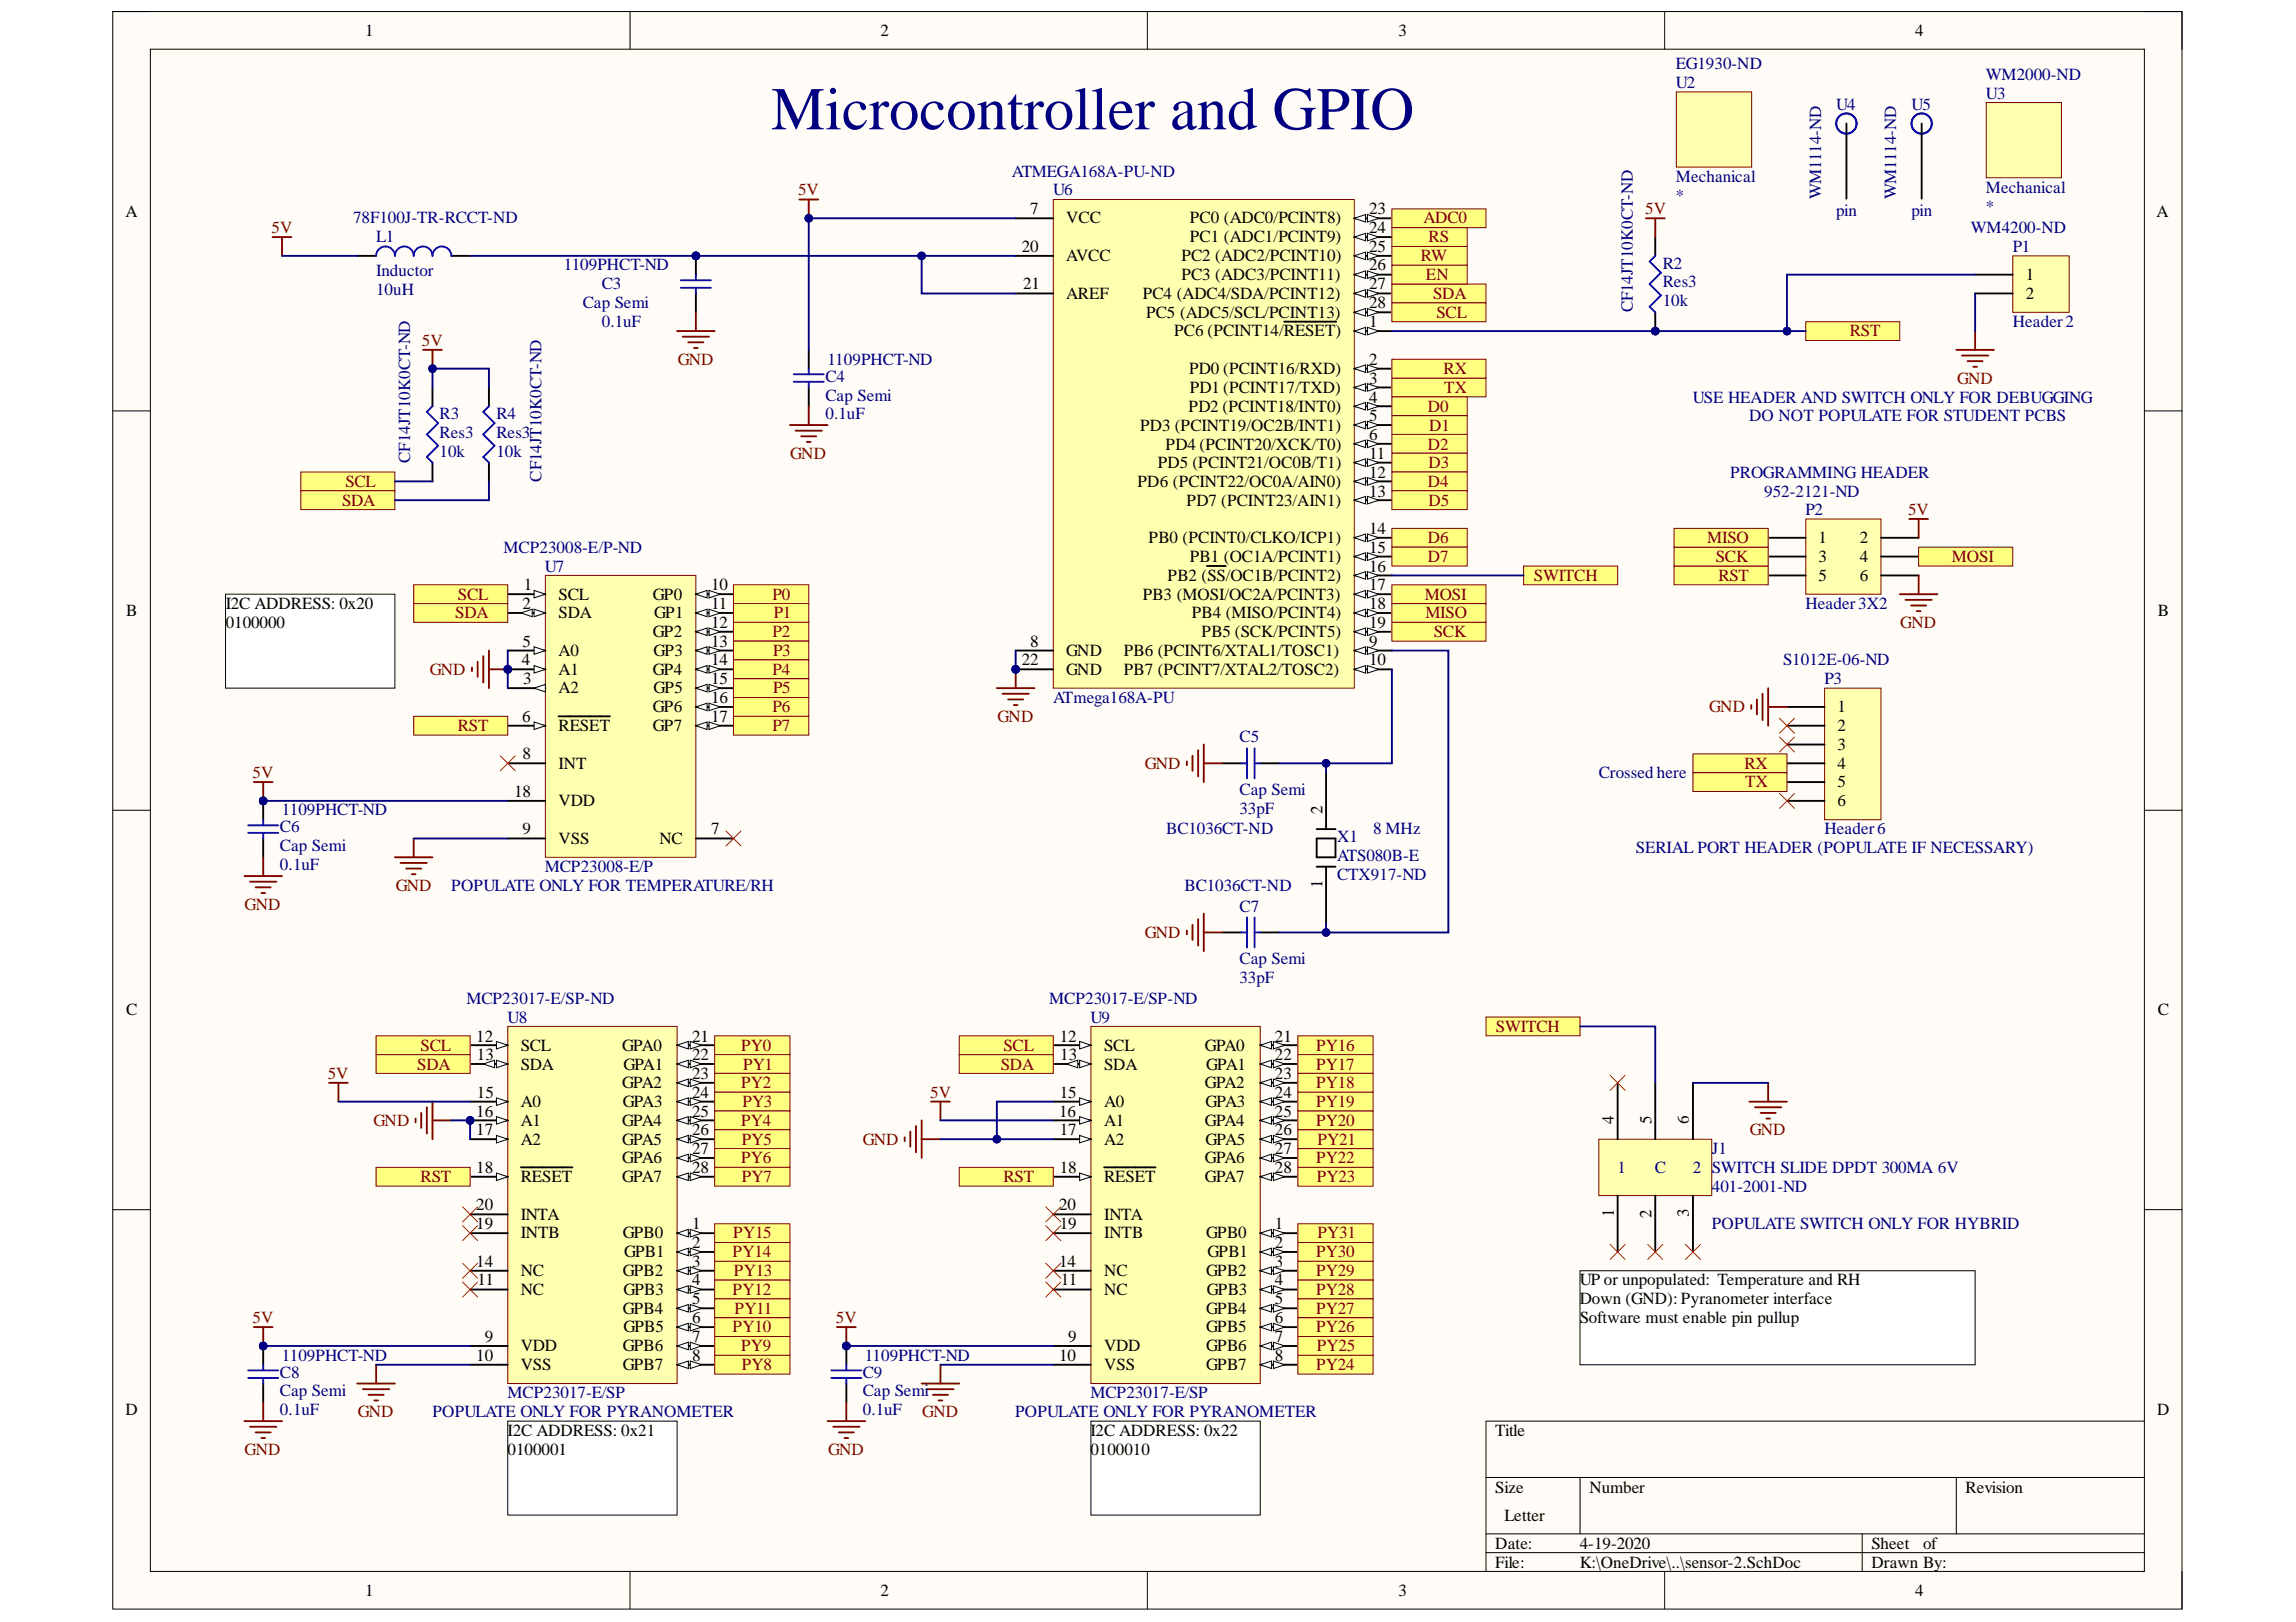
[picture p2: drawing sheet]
<svg xmlns="http://www.w3.org/2000/svg" width="297mm" height="210mm" viewBox="0 0 297 210" stroke-linecap="round" stroke-linejoin="round" font-family="sans-serif">
<defs><g id="words">
<text font-size="7.9" fill="#000080" x="99.8" y="16.7">Microcontroller and GPIO</text>
<g font-size="2.2">
<text x="47.2" y="4.6">1</text>
<text x="113.9" y="4.6">2</text>
<text x="180.9" y="4.6">3</text>
<text x="247.8" y="4.6">4</text>
<text x="16.2" y="28.1">A</text>
<text x="133.3" y="27.7">7</text>
<text x="137.9" y="28.9">VCC</text>
<text x="153.9" y="28.9">PC0 (ADC0/PCINT8)</text>
<text x="177.1" y="27.7">23</text>
<text x="279" y="28.1">A</text>
<text x="132.2" y="32.6">20</text>
<text x="137.9" y="33.8">AVCC</text>
<text x="152.8" y="33.8">PC2 (ADC2/PCINT10)</text>
<text x="153.9" y="31.4">PC1 (ADC1/PCINT9)</text>
<text x="177.1" y="30.2">24</text>
<text x="177.1" y="32.6">25</text>
<text x="177.1" y="35">26</text>
<text x="132.4" y="37.5">21</text>
<text x="137.9" y="38.7">AREF</text>
<text x="147.8" y="38.7">PC4 (ADC4/SDA/PCINT12)</text>
<text x="148.3" y="41.1">PC5 (ADC5/SCL/PCINT13)</text>
<text x="152.8" y="36.3">PC3 (ADC3/PCINT11)</text>
<text x="177.1" y="37.5">27</text>
<text x="177.1" y="39.9">28</text>
<text x="262.1" y="36.3">1</text>
<text x="262.1" y="38.7">2</text>
<text x="151.9" y="43.5">PC6 (PCINT14/RESET)</text>
<text x="177.1" y="42.4">1</text>
<text x="177.1" y="47.2">2</text>
<text x="153.8" y="53.3">PD2 (PCINT18/INT0)</text>
<text x="153.8" y="48.5">PD0 (PCINT16/RXD)</text>
<text x="153.9" y="50.8">PD1 (PCINT17/TXD)</text>
<text x="177.1" y="52.1">4</text>
<text x="177.1" y="49.6">3</text>
<text x="147.5" y="55.7">PD3 (PCINT19/OC2B/INT1)</text>
<text x="150.8" y="58.2">PD4 (PCINT20/XCK/T0)</text>
<text x="177.1" y="54.5">5</text>
<text x="177.1" y="59.4">11</text>
<text x="177.1" y="56.9">6</text>
<text x="147.2" y="63">PD6 (PCINT22/OC0A/AIN0)</text>
<text x="149.8" y="60.5">PD5 (PCINT21/OC0B/T1)</text>
<text x="153.5" y="65.4">PD7 (PCINT23/AIN1)</text>
<text x="177.1" y="61.8">12</text>
<text x="177.1" y="64.3">13</text>
<text x="148.6" y="70.3">PB0 (PCINT0/CLKO/ICP1)</text>
<text x="177.1" y="69.1">14</text>
<text x="177.1" y="71.5">15</text>
<text x="235.3" y="70.3">1</text>
<text x="240.6" y="70.3">2</text>
<text x="67.8" y="76.4">1</text>
<text x="72.3" y="77.6">SCL</text>
<text x="84.5" y="77.6">GP0</text>
<text x="92" y="76.4">10</text>
<text x="147.8" y="77.6">PB3 (MOSI/OC2A/PCINT3)</text>
<text x="151.1" y="75.2">PB2 (SS/OC1B/PCINT2)</text>
<text x="153.9" y="72.7">PB1 (OC1A/PCINT1)</text>
<text x="177.1" y="76.4">17</text>
<text x="177.1" y="74">16</text>
<text x="235.3" y="72.7">3</text>
<text x="235.3" y="75.2">5</text>
<text x="240.6" y="72.7">4</text>
<text x="240.6" y="75.2">6</text>
<text x="16.3" y="79.7">B</text>
<text x="29.2" y="78.8">I2C ADDRESS: 0x20</text>
<text x="29.2" y="81.3">0100000</text>
<text x="67.6" y="78.8">2</text>
<text x="67.6" y="83.7">5</text>
<text x="72.3" y="80">SDA</text>
<text x="84.5" y="82.4">GP2</text>
<text x="84.6" y="80">GP1</text>
<text x="92" y="81.3">12</text>
<text x="92" y="78.8">11</text>
<text x="92" y="83.7">13</text>
<text x="133.3" y="83.7">8</text>
<text x="154.2" y="80">PB4 (MISO/PCINT4)</text>
<text x="155.5" y="82.4">PB5 (SCK/PCINT5)</text>
<text x="177.1" y="81.3">19</text>
<text x="177.1" y="78.8">18</text>
<text x="177.1" y="83.7">9</text>
<text x="279.2" y="79.7">B</text>
<text x="67.5" y="86.1">4</text>
<text x="67.7" y="88.5">3</text>
<text x="72.3" y="89.7">A2</text>
<text x="72.3" y="87.4">A1</text>
<text x="72.3" y="84.9">A0</text>
<text x="84.5" y="87.4">GP4</text>
<text x="84.5" y="84.9">GP3</text>
<text x="84.5" y="89.7">GP5</text>
<text x="92" y="86.1">14</text>
<text x="92" y="88.5">15</text>
<text x="132.2" y="86.1">22</text>
<text x="137.9" y="84.9">GND</text>
<text x="137.9" y="87.4">GND</text>
<text x="145.4" y="84.9">PB6 (PCINT6/XTAL1/TOSC1)</text>
<text x="145.4" y="87.4">PB7 (PCINT7/XTAL2/TOSC2)</text>
<text x="177.1" y="86.1">10</text>
<text x="67.5" y="93.4">6</text>
<text x="72.3" y="94.6">RESET</text>
<text x="84.5" y="92.2">GP6</text>
<text x="84.5" y="94.6">GP7</text>
<text x="92" y="91">16</text>
<text x="92" y="93.4">17</text>
<text x="237.7" y="92.2">1</text>
<text x="237.7" y="94.6">2</text>
<text x="67.6" y="98.3">8</text>
<text x="72.3" y="99.5">INT</text>
<text x="237.7" y="97.1">3</text>
<text x="237.7" y="99.5">4</text>
<text x="237.7" y="101.9">5</text>
<text x="66.5" y="103.2">18</text>
<text x="67.6" y="108">9</text>
<text x="72.3" y="104.4">VDD</text>
<text x="92" y="108">7</text>
<text x="171.1" y="105.4" transform="rotate(-90 171.1 105.4)">2</text>
<text x="237.7" y="104.4">6</text>
<text x="72.3" y="109.3">VSS</text>
<text x="85.3" y="109.3">NC</text>
<text x="171.1" y="114.9" transform="rotate(-90 171.1 114.9)">1</text>
<text x="16.3" y="131.4">C</text>
<text x="279.2" y="131.4">C</text>
<text x="61.6" y="134.8">12</text>
<text x="61.7" y="137.2">13</text>
<text x="67.4" y="136">SCL</text>
<text x="80.5" y="136">GPA0</text>
<text x="89.5" y="134.8">21</text>
<text x="89.5" y="137.2">22</text>
<text x="137.1" y="134.8">12</text>
<text x="137.2" y="137.2">13</text>
<text x="142.8" y="136">SCL</text>
<text x="155.9" y="136">GPA0</text>
<text x="164.9" y="134.8">21</text>
<text x="164.9" y="137.2">22</text>
<text x="61.7" y="142.1">15</text>
<text x="67.4" y="138.4">SDA</text>
<text x="67.4" y="143.3">A0</text>
<text x="80.5" y="140.8">GPA2</text>
<text x="80.6" y="143.3">GPA3</text>
<text x="80.6" y="138.4">GPA1</text>
<text x="89.5" y="142.1">24</text>
<text x="89.5" y="139.6">23</text>
<text x="137.1" y="142.1">15</text>
<text x="142.8" y="138.4">SDA</text>
<text x="142.8" y="143.3">A0</text>
<text x="155.9" y="140.8">GPA2</text>
<text x="156" y="143.3">GPA3</text>
<text x="156" y="138.4">GPA1</text>
<text x="164.9" y="142.1">24</text>
<text x="164.9" y="139.6">23</text>
<text x="61.6" y="144.5">16</text>
<text x="61.6" y="146.9">17</text>
<text x="67.4" y="145.7">A1</text>
<text x="67.4" y="148.2">A2</text>
<text x="80.5" y="145.7">GPA4</text>
<text x="80.5" y="148.2">GPA5</text>
<text x="89.5" y="144.5">25</text>
<text x="89.5" y="146.9">26</text>
<text x="89.5" y="149.3">27</text>
<text x="137" y="144.5">16</text>
<text x="137.1" y="146.9">17</text>
<text x="142.8" y="145.7">A1</text>
<text x="142.8" y="148.2">A2</text>
<text x="155.9" y="145.7">GPA4</text>
<text x="156" y="148.2">GPA5</text>
<text x="164.9" y="146.9">26</text>
<text x="164.9" y="144.5">25</text>
<text x="164.9" y="149.3">27</text>
<text x="208.8" y="145.5" transform="rotate(-90 208.8 145.5)">4</text>
<text x="213.7" y="145.5" transform="rotate(-90 213.7 145.5)">5</text>
<text x="218.5" y="145.5" transform="rotate(-90 218.5 145.5)">6</text>
<text x="61.6" y="151.8">18</text>
<text x="67.4" y="153">RESET</text>
<text x="80.5" y="150.5">GPA6</text>
<text x="80.5" y="153">GPA7</text>
<text x="89.5" y="151.8">28</text>
<text x="137.1" y="151.8">18</text>
<text x="142.8" y="153">RESET</text>
<text x="155.9" y="150.5">GPA6</text>
<text x="155.9" y="153">GPA7</text>
<text x="164.9" y="151.8">28</text>
<text x="61.6" y="159.1">19</text>
<text x="61.6" y="156.6">20</text>
<text x="67.4" y="160.2">INTB</text>
<text x="67.4" y="157.9">INTA</text>
<text x="80.6" y="160.2">GPB0</text>
<text x="89.5" y="159.1">1</text>
<text x="89.5" y="161.5">2</text>
<text x="137" y="156.6">20</text>
<text x="137.1" y="159.1">19</text>
<text x="142.8" y="160.2">INTB</text>
<text x="142.8" y="157.9">INTA</text>
<text x="156" y="160.2">GPB0</text>
<text x="164.9" y="159.1">1</text>
<text x="164.9" y="161.5">2</text>
<text x="208.8" y="157.5" transform="rotate(-90 208.8 157.5)">1</text>
<text x="213.7" y="157.6" transform="rotate(-90 213.7 157.6)">2</text>
<text x="218.5" y="157.5" transform="rotate(-90 218.5 157.5)">3</text>
<text x="61.6" y="164">14</text>
<text x="61.8" y="166.3">11</text>
<text x="67.4" y="167.6">NC</text>
<text x="67.4" y="165.2">NC</text>
<text x="80.6" y="165.2">GPB2</text>
<text x="80.6" y="167.6">GPB3</text>
<text x="80.7" y="162.7">GPB1</text>
<text x="89.5" y="164">3</text>
<text x="89.5" y="166.3">4</text>
<text x="137" y="164">14</text>
<text x="137.3" y="166.3">11</text>
<text x="142.8" y="167.6">NC</text>
<text x="142.8" y="165.2">NC</text>
<text x="156" y="165.2">GPB2</text>
<text x="156.1" y="167.6">GPB3</text>
<text x="156.2" y="162.7">GPB1</text>
<text x="164.9" y="166.3">4</text>
<text x="164.9" y="164">3</text>
<text x="204.4" y="166.3">UP or unpopulated: Temperature and RH</text>
<text x="62.7" y="173.7">9</text>
<text x="80.6" y="170.1">GPB4</text>
<text x="80.6" y="172.4">GPB5</text>
<text x="89.5" y="168.8">5</text>
<text x="89.5" y="173.7">7</text>
<text x="89.5" y="171.2">6</text>
<text x="138.2" y="173.7">9</text>
<text x="156" y="170.1">GPB4</text>
<text x="156" y="172.4">GPB5</text>
<text x="164.9" y="168.8">5</text>
<text x="164.9" y="171.2">6</text>
<text x="164.9" y="173.7">7</text>
<text x="204.4" y="171.2">Software must enable pin pullup</text>
<text x="204.4" y="168.8">Down (GND): Pyranometer interface</text>
<text x="61.6" y="176.1">10</text>
<text x="67.4" y="174.9">VDD</text>
<text x="67.4" y="177.3">VSS</text>
<text x="80.6" y="174.9">GPB6</text>
<text x="80.6" y="177.3">GPB7</text>
<text x="89.5" y="176.1">8</text>
<text x="137" y="176.1">10</text>
<text x="142.8" y="174.9">VDD</text>
<text x="142.8" y="177.3">VSS</text>
<text x="156" y="174.9">GPB6</text>
<text x="156" y="177.3">GPB7</text>
<text x="164.9" y="176.1">8</text>
<text x="16.2" y="183.1">D</text>
<text x="65.7" y="185.8">I2C ADDRESS: 0x21</text>
<text x="141.1" y="185.8">I2C ADDRESS: 0x22</text>
<text x="193.5" y="185.8">Title</text>
<text x="279.1" y="183.1">D</text>
<text x="65.7" y="188.2">0100001</text>
<text x="141.1" y="188.2">0100010</text>
<text x="193.5" y="193.1">Size</text>
<text x="194.6" y="196.8">Letter</text>
<text x="205.6" y="193.1">Number</text>
<text x="254.3" y="193.1">Revision</text>
<text x="193.5" y="202.9">File:</text>
<text x="193.5" y="200.4">Date:</text>
<text x="204.4" y="202.9">K:\OneDrive\..\sensor-2.SchDoc</text>
<text x="204.4" y="200.4">4-19-2020</text>
<text x="242.1" y="202.9">Drawn By:</text>
<text x="242.1" y="200.4">Sheet</text>
<text x="248.8" y="200.4">of</text>
<text x="47.2" y="206.5">1</text>
<text x="113.9" y="206.5">2</text>
<text x="180.9" y="206.5">3</text>
<text x="247.8" y="206.5">4</text>
</g>
<g font-size="2.2" fill="#000080">
<text x="216.8" y="9">EG1930-ND</text>
<text x="216.8" y="11.4">U2</text>
<text x="256.9" y="10.3">WM2000-ND</text>
<text x="237.5" y="14.2">U4</text>
<text x="247.3" y="14.2">U5</text>
<text x="256.9" y="12.8">U3</text>
<text x="130.9" y="22.9">ATMEGA168A-PU-ND</text>
<text x="216.8" y="23.6">Mechanical</text>
<text x="45.7" y="28.9">78F100J-TR-RCCT-ND</text>
<text x="136.3" y="25.3">U6</text>
<text x="216.8" y="26">*</text>
<text x="235.6" y="25.8" transform="rotate(-90 235.6 25.8)">WM1114-ND</text>
<text x="237.5" y="27.9">pin</text>
<text x="245.3" y="25.8" transform="rotate(-90 245.3 25.8)">WM1114-ND</text>
<text x="247.3" y="27.9">pin</text>
<text x="256.9" y="27.4">*</text>
<text x="256.9" y="24.9">Mechanical</text>
<text x="48.7" y="31.4">L1</text>
<text x="48.7" y="35.8">Inductor</text>
<text x="72.9" y="35">1109PHCT-ND</text>
<text x="215.1" y="34.8">R2</text>
<text x="255" y="30.2">WM4200-ND</text>
<text x="260.4" y="32.6">P1</text>
<text x="48.7" y="38.2">10uH</text>
<text x="75.4" y="39.9">Cap Semi</text>
<text x="77.9" y="37.5">C3</text>
<text x="211.2" y="40.4" transform="rotate(-90 211.2 40.4)">CF14JT10K0CT-ND</text>
<text x="215.1" y="39.7">10k</text>
<text x="215.1" y="37.2">Res3</text>
<text x="77.9" y="42.4">0.1uF</text>
<text x="107.1" y="47.2">1109PHCT-ND</text>
<text x="260.4" y="42.4">Header 2</text>
<text x="106.8" y="49.4">C4</text>
<text x="106.8" y="51.8">Cap Semi</text>
<text x="219" y="52.1">USE HEADER AND SWITCH ONLY FOR DEBUGGING</text>
<text x="53.1" y="59.9" transform="rotate(-90 53.1 59.9)">CF14JT10K0CT-ND</text>
<text x="56.9" y="59.1">10k</text>
<text x="56.9" y="54.3">R3</text>
<text x="56.9" y="56.7">Res3</text>
<text x="64.2" y="59.1">10k</text>
<text x="64.2" y="54.3">R4</text>
<text x="64.2" y="56.7">Res3</text>
<text x="106.8" y="54.3">0.1uF</text>
<text x="226.3" y="54.5">DO NOT POPULATE FOR STUDENT PCBS</text>
<text x="70.1" y="62.3" transform="rotate(-90 70.1 62.3)">CF14JT10K0CT-ND</text>
<text x="223.8" y="61.8">PROGRAMMING HEADER</text>
<text x="228.2" y="64.3">952-2121-ND</text>
<text x="65.2" y="71.5">MCP23008-E/P-ND</text>
<text x="233.6" y="66.6">P2</text>
<text x="70.5" y="74">U7</text>
<text x="233.6" y="78.8">Header3X2</text>
<text x="230.7" y="86.1">S1012E-06-ND</text>
<text x="236" y="88.5">P3</text>
<text x="136.3" y="91">ATmega168A-PU</text>
<text x="160.4" y="96.1">C5</text>
<text x="206.8" y="100.7">Crossed here</text>
<text x="36.2" y="107.7">C6</text>
<text x="36.5" y="105.5">1109PHCT-ND</text>
<text x="150.9" y="108">BC1036CT-ND</text>
<text x="160.4" y="105.4">33pF</text>
<text x="160.4" y="102.9">Cap Semi</text>
<text x="177.6" y="108">8 MHz</text>
<text x="236" y="108">Header 6</text>
<text x="36.2" y="112.6">0.1uF</text>
<text x="36.2" y="110.2">Cap Semi</text>
<text x="70.5" y="112.9">MCP23008-E/P</text>
<text x="173" y="113.8">CTX917-ND</text>
<text x="173" y="109">X1</text>
<text x="173" y="111.4">ATS080B-E</text>
<text x="211.6" y="110.4">SERIAL PORT HEADER (POPULATE IF NECESSARY)</text>
<text x="58.4" y="115.3">POPULATE ONLY FOR TEMPERATURE/RH</text>
<text x="153.3" y="115.3">BC1036CT-ND</text>
<text x="160.4" y="118">C7</text>
<text x="160.4" y="124.8">Cap Semi</text>
<text x="60.3" y="129.9">MCP23017-E/SP-ND</text>
<text x="135.7" y="129.9">MCP23017-E/SP-ND</text>
<text x="160.4" y="127.2">33pF</text>
<text x="65.7" y="132.3">U8</text>
<text x="141.1" y="132.3">U9</text>
<text x="221.5" y="149.3">J1</text>
<text x="209.3" y="151.8">1</text>
<text x="214.1" y="151.8">C</text>
<text x="219" y="151.8">2</text>
<text x="221.5" y="154.2">401-2001-ND</text>
<text x="221.5" y="151.8">SWITCH SLIDE DPDT 300MA 6V</text>
<text x="221.5" y="159.1">POPULATE SWITCH ONLY FOR HYBRID</text>
<text x="36.2" y="178.3">C8</text>
<text x="36.5" y="176.1">1109PHCT-ND</text>
<text x="111.6" y="178.3">C9</text>
<text x="111.9" y="176.1">1109PHCT-ND</text>
<text x="36.2" y="183.2">0.1uF</text>
<text x="36.2" y="180.7">Cap Semi</text>
<text x="55.9" y="183.4">POPULATE ONLY FOR PYRANOMETER</text>
<text x="65.7" y="181">MCP23017-E/SP</text>
<text x="111.6" y="183.2">0.1uF</text>
<text x="111.6" y="180.7">Cap Semi</text>
<text x="131.3" y="183.4">POPULATE ONLY FOR PYRANOMETER</text>
<text x="141.1" y="181">MCP23017-E/SP</text>
</g>
<g font-size="2.2" fill="#800000">
<text x="103.2" y="25.3">5V</text>
<text x="184.1" y="28.9">ADC0</text>
<text x="212.8" y="27.7">5V</text>
<text x="35.1" y="30.2">5V</text>
<text x="183.8" y="33.8">RW</text>
<text x="184.8" y="31.4">RS</text>
<text x="184.5" y="36.3">EN</text>
<text x="185.4" y="38.7">SDA</text>
<text x="185.8" y="41.1">SCL</text>
<text x="54.6" y="44.7">5V</text>
<text x="87.7" y="47.2">GND</text>
<text x="239.3" y="43.5">RST</text>
<text x="184.7" y="53.3">D0</text>
<text x="186.8" y="48.5">RX</text>
<text x="186.9" y="50.8">TX</text>
<text x="253.2" y="49.6">GND</text>
<text x="102.2" y="59.4">GND</text>
<text x="184.7" y="58.2">D2</text>
<text x="184.9" y="55.7">D1</text>
<text x="44.3" y="65.4">SDA</text>
<text x="44.7" y="63">SCL</text>
<text x="184.7" y="63">D4</text>
<text x="184.8" y="60.5">D3</text>
<text x="184.8" y="65.4">D5</text>
<text x="184.7" y="70.3">D6</text>
<text x="220.9" y="70.3">MISO</text>
<text x="246.9" y="66.6">5V</text>
<text x="59.2" y="77.6">SCL</text>
<text x="99.9" y="77.6">P0</text>
<text x="184.3" y="77.6">MOSI</text>
<text x="184.7" y="72.7">D7</text>
<text x="198.4" y="75.2">SWITCH</text>
<text x="222" y="72.7">SCK</text>
<text x="222.3" y="75.2">RST</text>
<text x="252.5" y="72.7">MOSI</text>
<text x="58.9" y="80">SDA</text>
<text x="99.9" y="82.4">P2</text>
<text x="100.1" y="80">P1</text>
<text x="184.4" y="80">MISO</text>
<text x="185.5" y="82.4">SCK</text>
<text x="245.8" y="81.3">GND</text>
<text x="55.6" y="87.4">GND</text>
<text x="99.9" y="87.4">P4</text>
<text x="100" y="84.9">P3</text>
<text x="100" y="89.7">P5</text>
<text x="59.2" y="94.6">RST</text>
<text x="99.9" y="92.2">P6</text>
<text x="99.9" y="94.6">P7</text>
<text x="129.1" y="93.4">GND</text>
<text x="221.1" y="92.2">GND</text>
<text x="32.7" y="100.7">5V</text>
<text x="148.1" y="99.5">GND</text>
<text x="225.7" y="99.5">RX</text>
<text x="225.8" y="101.9">TX</text>
<text x="31.6" y="117.7">GND</text>
<text x="51.2" y="115.3">GND</text>
<text x="148.1" y="121.3">GND</text>
<text x="54.4" y="136">SCL</text>
<text x="95.9" y="136">PY0</text>
<text x="129.8" y="136">SCL</text>
<text x="170.3" y="136">PY16</text>
<text x="193.5" y="133.5">SWITCH</text>
<text x="42.4" y="139.6">5V</text>
<text x="54" y="138.4">SDA</text>
<text x="95.9" y="140.8">PY2</text>
<text x="96.1" y="143.3">PY3</text>
<text x="96.1" y="138.4">PY1</text>
<text x="120.3" y="142.1">5V</text>
<text x="129.5" y="138.4">SDA</text>
<text x="170.3" y="138.4">PY17</text>
<text x="170.3" y="140.8">PY18</text>
<text x="170.3" y="143.3">PY19</text>
<text x="48.3" y="145.7">GND</text>
<text x="95.9" y="145.7">PY4</text>
<text x="96" y="148.2">PY5</text>
<text x="111.6" y="148.2">GND</text>
<text x="170.3" y="145.7">PY20</text>
<text x="170.4" y="148.2">PY21</text>
<text x="226.4" y="146.9">GND</text>
<text x="54.4" y="153">RST</text>
<text x="95.9" y="150.5">PY6</text>
<text x="96" y="153">PY7</text>
<text x="129.8" y="153">RST</text>
<text x="170.3" y="150.5">PY22</text>
<text x="170.4" y="153">PY23</text>
<text x="94.9" y="160.2">PY15</text>
<text x="170.4" y="160.2">PY31</text>
<text x="94.8" y="162.7">PY14</text>
<text x="94.8" y="167.6">PY12</text>
<text x="94.9" y="165.2">PY13</text>
<text x="170.3" y="162.7">PY30</text>
<text x="170.3" y="165.2">PY29</text>
<text x="170.3" y="167.6">PY28</text>
<text x="32.7" y="171.2">5V</text>
<text x="94.8" y="172.4">PY10</text>
<text x="95" y="170.1">PY11</text>
<text x="108.2" y="171.2">5V</text>
<text x="170.3" y="170.1">PY27</text>
<text x="170.3" y="172.4">PY26</text>
<text x="95.9" y="174.9">PY9</text>
<text x="96" y="177.3">PY8</text>
<text x="170.3" y="177.3">PY24</text>
<text x="170.4" y="174.9">PY25</text>
<text x="46.3" y="183.4">GND</text>
<text x="119.3" y="183.4">GND</text>
<text x="31.6" y="188.2">GND</text>
<text x="107.1" y="188.2">GND</text>
</g>
</g></defs>
<path d="M14.6 1.5h267.7v206.7h-267.7z" fill-rule="evenodd" fill="#fffcf8"/>
<path d="M14.6 1.5h267.7v206.7h-267.7z" fill="none" stroke="#000" stroke-width=".13"/>
<path d="M19.5 6.4h257.9v197h-257.9z" fill-rule="evenodd" fill="#fffcf8"/>
<g fill="none" stroke="#000" stroke-width=".13">
<path d="M14.6 1.5h4.8M19.5 6.4h257.9v197h-257.9zM81.5 1.5v4.9M148.4 1.5v4.9M215.4 1.5v4.9M277.4 1.5h4.9v4.9M14.6 53.2h4.8M277.4 53.2h4.9M14.6 104.9h4.8M277.4 104.9h4.9M14.6 156.5h4.8M277.4 156.5h4.9"/>
<path d="M192.2 191.2h85.2M192.2 198.5h85.2M204.4 191.2v7.3M240.9 198.5v4.9M253.1 191.2v7.3M277.4 183.9h-85.2v19.5M81.5 203.4v4.8M148.4 203.4v4.8M192.2 200.9h85.2M215.4 203.4v4.8M282.3 203.4v4.8"/>
</g>
<circle cx="131.4" cy="86.6" r=".49" fill="#000080"/>
<circle cx="131.4" cy="86.6" r=".49" fill="none" stroke="#000080" stroke-width=".13"/>
<path d="M136.3 25.8h38.9v63.3h-38.9z" fill-rule="evenodd" fill="#ffffb0"/>
<path d="M136.3 25.8h38.9v63.3h-38.9z" fill="none" stroke="#800000" stroke-width=".13"/>
<path d="M175.2 42.8h4.9" fill="none" stroke="#000" stroke-width=".24"/>
<path d="M175.2 42.8l1.5-.4v.9z" fill="#f8fcff"/>
<path d="M175.2 42.8l1.5-.4v.9z" fill="none" stroke="#000" stroke-width=".13"/>
<path d="M176.9 42.4l1.5 .4-1.5 .5z" fill="#f8fcff"/>
<path d="M176.9 42.4l1.5 .4-1.5 .5z" fill="none" stroke="#000" stroke-width=".13"/>
<path d="M166.1 41.6h6.8M175.2 47.7h4.9" fill="none" stroke="#000" stroke-width=".24"/>
<path d="M175.2 47.7l1.5-.5v1z" fill="#f8fcff"/>
<path d="M175.2 47.7l1.5-.5v1z" fill="none" stroke="#000" stroke-width=".13"/>
<path d="M176.9 47.2l1.5 .5-1.5 .5z" fill="#f8fcff"/>
<path d="M176.9 47.2l1.5 .5-1.5 .5z" fill="none" stroke="#000" stroke-width=".13"/>
<path d="M175.2 50.1h4.9" fill="none" stroke="#000" stroke-width=".24"/>
<path d="M175.2 50.1l1.5-.4v.9z" fill="#f8fcff"/>
<path d="M175.2 50.1l1.5-.4v.9z" fill="none" stroke="#000" stroke-width=".13"/>
<path d="M176.9 49.7l1.5 .4-1.5 .5z" fill="#f8fcff"/>
<path d="M176.9 49.7l1.5 .4-1.5 .5z" fill="none" stroke="#000" stroke-width=".13"/>
<path d="M175.2 52.6h4.9" fill="none" stroke="#000" stroke-width=".24"/>
<path d="M175.2 52.6l1.5-.5v1z" fill="#f8fcff"/>
<path d="M175.2 52.6l1.5-.5v1z" fill="none" stroke="#000" stroke-width=".13"/>
<path d="M176.9 52.1l1.5 .5-1.5 .5z" fill="#f8fcff"/>
<path d="M176.9 52.1l1.5 .5-1.5 .5z" fill="none" stroke="#000" stroke-width=".13"/>
<path d="M175.2 55h4.9" fill="none" stroke="#000" stroke-width=".24"/>
<path d="M175.2 55l1.5-.5v1z" fill="#f8fcff"/>
<path d="M175.2 55l1.5-.5v1z" fill="none" stroke="#000" stroke-width=".13"/>
<path d="M176.9 54.5l1.5 .5-1.5 .5z" fill="#f8fcff"/>
<path d="M176.9 54.5l1.5 .5-1.5 .5z" fill="none" stroke="#000" stroke-width=".13"/>
<path d="M175.2 57.4h4.9" fill="none" stroke="#000" stroke-width=".24"/>
<path d="M175.2 57.4l1.5-.5v1z" fill="#f8fcff"/>
<path d="M175.2 57.4l1.5-.5v1z" fill="none" stroke="#000" stroke-width=".13"/>
<path d="M176.9 56.9l1.5 .5-1.5 .5z" fill="#f8fcff"/>
<path d="M176.9 56.9l1.5 .5-1.5 .5z" fill="none" stroke="#000" stroke-width=".13"/>
<path d="M131.4 28.2h4.9M131.4 84.2h4.9M175.2 84.2h4.9" fill="none" stroke="#000" stroke-width=".24"/>
<path d="M175.2 84.2l1.5-.5v1z" fill="#f8fcff"/>
<path d="M175.2 84.2l1.5-.5v1z" fill="none" stroke="#000" stroke-width=".13"/>
<path d="M176.9 83.7l1.5 .5-1.5 .5z" fill="#f8fcff"/>
<path d="M176.9 83.7l1.5 .5-1.5 .5z" fill="none" stroke="#000" stroke-width=".13"/>
<path d="M175.2 86.6h4.9" fill="none" stroke="#000" stroke-width=".24"/>
<path d="M175.2 86.6l1.5-.5v1z" fill="#f8fcff"/>
<path d="M175.2 86.6l1.5-.5v1z" fill="none" stroke="#000" stroke-width=".13"/>
<path d="M176.9 86.1l1.5 .5-1.5 .5z" fill="#f8fcff"/>
<path d="M176.9 86.1l1.5 .5-1.5 .5z" fill="none" stroke="#000" stroke-width=".13"/>
<path d="M175.2 59.9h4.9" fill="none" stroke="#000" stroke-width=".24"/>
<path d="M175.2 59.9l1.5-.5v1z" fill="#f8fcff"/>
<path d="M175.2 59.9l1.5-.5v1z" fill="none" stroke="#000" stroke-width=".13"/>
<path d="M176.9 59.4l1.5 .5-1.5 .5z" fill="#f8fcff"/>
<path d="M176.9 59.4l1.5 .5-1.5 .5z" fill="none" stroke="#000" stroke-width=".13"/>
<path d="M175.2 62.3h4.9" fill="none" stroke="#000" stroke-width=".24"/>
<path d="M175.2 62.3l1.5-.5v1z" fill="#f8fcff"/>
<path d="M175.2 62.3l1.5-.5v1z" fill="none" stroke="#000" stroke-width=".13"/>
<path d="M176.9 61.8l1.5 .5-1.5 .5z" fill="#f8fcff"/>
<path d="M176.9 61.8l1.5 .5-1.5 .5z" fill="none" stroke="#000" stroke-width=".13"/>
<path d="M175.2 64.7h4.9" fill="none" stroke="#000" stroke-width=".24"/>
<path d="M175.2 64.7l1.5-.5v1z" fill="#f8fcff"/>
<path d="M175.2 64.7l1.5-.5v1z" fill="none" stroke="#000" stroke-width=".13"/>
<path d="M176.9 64.2l1.5 .5-1.5 .5z" fill="#f8fcff"/>
<path d="M176.9 64.2l1.5 .5-1.5 .5z" fill="none" stroke="#000" stroke-width=".13"/>
<path d="M175.2 69.6h4.9" fill="none" stroke="#000" stroke-width=".24"/>
<path d="M175.2 69.6l1.5-.5v1z" fill="#f8fcff"/>
<path d="M175.2 69.6l1.5-.5v1z" fill="none" stroke="#000" stroke-width=".13"/>
<path d="M176.9 69.1l1.5 .5-1.5 .5z" fill="#f8fcff"/>
<path d="M176.9 69.1l1.5 .5-1.5 .5z" fill="none" stroke="#000" stroke-width=".13"/>
<path d="M175.2 72h4.9" fill="none" stroke="#000" stroke-width=".24"/>
<path d="M175.2 72l1.5-.5v1z" fill="#f8fcff"/>
<path d="M175.2 72l1.5-.5v1z" fill="none" stroke="#000" stroke-width=".13"/>
<path d="M176.9 71.5l1.5 .5-1.5 .5z" fill="#f8fcff"/>
<path d="M176.9 71.5l1.5 .5-1.5 .5z" fill="none" stroke="#000" stroke-width=".13"/>
<path d="M175.2 74.5h4.9" fill="none" stroke="#000" stroke-width=".24"/>
<path d="M175.2 74.5l1.5-.5v1z" fill="#f8fcff"/>
<path d="M175.2 74.5l1.5-.5v1z" fill="none" stroke="#000" stroke-width=".13"/>
<path d="M176.9 74l1.5 .5-1.5 .5z" fill="#f8fcff"/>
<path d="M176.9 74l1.5 .5-1.5 .5z" fill="none" stroke="#000" stroke-width=".13"/>
<path d="M156.1 73.2h2.5M175.2 76.9h4.9" fill="none" stroke="#000" stroke-width=".24"/>
<path d="M175.2 76.9l1.5-.5v1z" fill="#f8fcff"/>
<path d="M175.2 76.9l1.5-.5v1z" fill="none" stroke="#000" stroke-width=".13"/>
<path d="M176.9 76.4l1.5 .5-1.5 .5z" fill="#f8fcff"/>
<path d="M176.9 76.4l1.5 .5-1.5 .5z" fill="none" stroke="#000" stroke-width=".13"/>
<path d="M175.2 79.3h4.9" fill="none" stroke="#000" stroke-width=".24"/>
<path d="M175.2 79.3l1.5-.5v1z" fill="#f8fcff"/>
<path d="M175.2 79.3l1.5-.5v1z" fill="none" stroke="#000" stroke-width=".13"/>
<path d="M176.9 78.8l1.5 .5-1.5 .5z" fill="#f8fcff"/>
<path d="M176.9 78.8l1.5 .5-1.5 .5z" fill="none" stroke="#000" stroke-width=".13"/>
<path d="M175.2 81.8h4.9" fill="none" stroke="#000" stroke-width=".24"/>
<path d="M175.2 81.8l1.5-.5v.9z" fill="#f8fcff"/>
<path d="M175.2 81.8l1.5-.5v.9z" fill="none" stroke="#000" stroke-width=".13"/>
<path d="M176.9 81.3l1.5 .5-1.5 .4z" fill="#f8fcff"/>
<path d="M176.9 81.3l1.5 .5-1.5 .4z" fill="none" stroke="#000" stroke-width=".13"/>
<path d="M131.4 33.1h4.9M131.4 38h4.9M131.4 86.6h4.9" fill="none" stroke="#000" stroke-width=".24"/>
<circle cx="131.4" cy="86.6" r=".49" fill="#000080"/>
<circle cx="131.4" cy="86.6" r=".49" fill="none" stroke="#000080" stroke-width=".13"/>
<path d="M175.2 28.2h4.9" fill="none" stroke="#000" stroke-width=".24"/>
<path d="M175.2 28.2l1.5-.4v.9z" fill="#f8fcff"/>
<path d="M175.2 28.2l1.5-.4v.9z" fill="none" stroke="#000" stroke-width=".13"/>
<path d="M176.9 27.8l1.5 .4-1.5 .5z" fill="#f8fcff"/>
<path d="M176.9 27.8l1.5 .4-1.5 .5z" fill="none" stroke="#000" stroke-width=".13"/>
<path d="M175.2 30.7h4.9" fill="none" stroke="#000" stroke-width=".24"/>
<path d="M175.2 30.7l1.5-.5v1z" fill="#f8fcff"/>
<path d="M175.2 30.7l1.5-.5v1z" fill="none" stroke="#000" stroke-width=".13"/>
<path d="M176.9 30.2l1.5 .5-1.5 .5z" fill="#f8fcff"/>
<path d="M176.9 30.2l1.5 .5-1.5 .5z" fill="none" stroke="#000" stroke-width=".13"/>
<path d="M175.2 33.1h4.9" fill="none" stroke="#000" stroke-width=".24"/>
<path d="M175.2 33.1l1.5-.5v1z" fill="#f8fcff"/>
<path d="M175.2 33.1l1.5-.5v1z" fill="none" stroke="#000" stroke-width=".13"/>
<path d="M176.9 32.6l1.5 .5-1.5 .5z" fill="#f8fcff"/>
<path d="M176.9 32.6l1.5 .5-1.5 .5z" fill="none" stroke="#000" stroke-width=".13"/>
<path d="M175.2 35.5h4.9" fill="none" stroke="#000" stroke-width=".24"/>
<path d="M175.2 35.5l1.5-.4v.9z" fill="#f8fcff"/>
<path d="M175.2 35.5l1.5-.4v.9z" fill="none" stroke="#000" stroke-width=".13"/>
<path d="M176.9 35.1l1.5 .4-1.5 .5z" fill="#f8fcff"/>
<path d="M176.9 35.1l1.5 .4-1.5 .5z" fill="none" stroke="#000" stroke-width=".13"/>
<path d="M175.2 38h4.9" fill="none" stroke="#000" stroke-width=".24"/>
<path d="M175.2 38l1.5-.5v1z" fill="#f8fcff"/>
<path d="M175.2 38l1.5-.5v1z" fill="none" stroke="#000" stroke-width=".13"/>
<path d="M176.9 37.5l1.5 .5-1.5 .5z" fill="#f8fcff"/>
<path d="M176.9 37.5l1.5 .5-1.5 .5z" fill="none" stroke="#000" stroke-width=".13"/>
<path d="M175.2 40.4h4.9" fill="none" stroke="#000" stroke-width=".24"/>
<path d="M175.2 40.4l1.5-.5v1z" fill="#f8fcff"/>
<path d="M175.2 40.4l1.5-.5v1z" fill="none" stroke="#000" stroke-width=".13"/>
<path d="M176.9 39.9l1.5 .5-1.5 .5z" fill="#f8fcff"/>
<path d="M176.9 39.9l1.5 .5-1.5 .5z" fill="none" stroke="#000" stroke-width=".13"/>
<path d="M129 89.1h4.8M129.7 89.8h3.4M130.4 90.5h2M131.2 91.2h.4M131.4 86.6v2.5" fill="none" stroke="#800000" stroke-width=".24"/>
<circle cx="131.4" cy="86.6" r=".49" fill="#000080"/>
<circle cx="131.4" cy="86.6" r=".49" fill="none" stroke="#000080" stroke-width=".13"/>
<path d="M103.4 25.8h2.4M104.6 25.8v2.4" fill="none" stroke="#800000" stroke-width=".24"/>
<circle cx="104.6" cy="28.2" r=".49" fill="#000080"/>
<circle cx="104.6" cy="28.2" r=".49" fill="none" stroke="#000080" stroke-width=".13"/>
<path d="M35.3 30.7h2.4M36.5 30.7v2.4" fill="none" stroke="#800000" stroke-width=".24"/>
<circle cx="90" cy="33.1" r=".49" fill="#000080"/>
<circle cx="90" cy="33.1" r=".49" fill="none" stroke="#000080" stroke-width=".13"/>
<path d="M90 33.1v2.4M90 38v2.4" fill="none" stroke="#000" stroke-width=".24"/>
<circle cx="90" cy="33.1" r=".49" fill="#000080"/>
<circle cx="90" cy="33.1" r=".49" fill="none" stroke="#000080" stroke-width=".13"/>
<path d="M48.7 33.1a1.22 1.22 0 0 1 1.2-1.2 1.22 1.22 0 0 1 1.2 1.2 1.22 1.22 0 0 1 1.2-1.2 1.22 1.22 0 0 1 1.2 1.2 1.22 1.22 0 0 1 1.2-1.2 1.22 1.22 0 0 1 1.3 1.2 1.22 1.22 0 0 1 1.2-1.2 1.22 1.22 0 0 1 1.2 1.2M88.1 36.3h3.9M88.1 37.2h3.9M90 35.5v.8M90 37.2v.8M102.7 48.4h3.9M102.7 49.4h3.9M104.6 47.7v.7M104.6 49.4v.7" fill="none" stroke="#00f" stroke-width=".24"/>
<path d="M87.6 42.8h4.9M88.3 43.6h3.4M89.1 44.3h1.9M89.8 45h.5M90 40.4v2.4M102.2 55h4.9M102.9 55.7h3.4M103.7 56.5h1.9M104.4 57.2h.5M104.6 52.6v2.4" fill="none" stroke="#800000" stroke-width=".24"/>
<path d="M46.2 33.1h2.5M58.4 33.1h2.4M104.6 45.3v2.4M104.6 50.1v2.5" fill="none" stroke="#000" stroke-width=".24"/>
<circle cx="214.1" cy="42.8" r=".49" fill="#000080"/>
<circle cx="214.1" cy="42.8" r=".49" fill="none" stroke="#000080" stroke-width=".13"/>
<path d="M214.1 40.4v2.4" fill="none" stroke="#000" stroke-width=".24"/>
<circle cx="214.1" cy="42.8" r=".49" fill="#000080"/>
<circle cx="214.1" cy="42.8" r=".49" fill="none" stroke="#000080" stroke-width=".13"/>
<path d="M214.1 30.7v2.4" fill="none" stroke="#000" stroke-width=".24"/>
<path d="M214.1 33.1l-.7 .7 1.5 1.5-1.5 1.5 1.5 1.4-1.5 1.5 .7 .7" fill="none" stroke="#00f" stroke-width=".24"/>
<path d="M233.6 41.6h12.2v2.5h-12.2z" fill-rule="evenodd" fill="#ffff80"/>
<path d="M233.6 41.6h12.2v2.5h-12.2z" fill="none" stroke="#800000" stroke-width=".13"/>
<path d="M212.9 28.2h2.5M214.1 28.2v2.5" fill="none" stroke="#800000" stroke-width=".24"/>
<path d="M233.6 67.2h9.8v9.7h-9.8z" fill-rule="evenodd" fill="#ffffb0"/>
<path d="M233.6 67.2h9.8v9.7h-9.8z" fill="none" stroke="#800000" stroke-width=".13"/>
<path d="M228.8 69.6h4.8M228.8 72h4.8M228.8 74.5h4.8M243.4 69.6h4.8M243.4 72h4.8M243.4 74.5h4.8" fill="none" stroke="#000" stroke-width=".24"/>
<path d="M180.1 75.7h12.1v2.4h-12.1z" fill-rule="evenodd" fill="#ffff80"/>
<path d="M180.1 75.7h12.1v2.4h-12.1z" fill="none" stroke="#800000" stroke-width=".13"/>
<path d="M180.1 78.1h12.1v2.4h-12.1z" fill-rule="evenodd" fill="#ffff80"/>
<path d="M180.1 78.1h12.1v2.4h-12.1z" fill="none" stroke="#800000" stroke-width=".13"/>
<path d="M180.1 80.5h12.1v2.5h-12.1z" fill-rule="evenodd" fill="#ffff80"/>
<path d="M180.1 80.5h12.1v2.5h-12.1z" fill="none" stroke="#800000" stroke-width=".13"/>
<path d="M247 67.2h2.4M248.2 67.2v2.4" fill="none" stroke="#800000" stroke-width=".24"/>
<path d="M248.2 70.8h12.2v2.5h-12.2z" fill-rule="evenodd" fill="#ffff80"/>
<path d="M248.2 70.8h12.2v2.5h-12.2z" fill="none" stroke="#800000" stroke-width=".13"/>
<path d="M245.8 76.9h4.9M246.5 77.6h3.4M247.2 78.4h2M248 79.1h.5M248.2 74.5v2.4" fill="none" stroke="#800000" stroke-width=".24"/>
<path d="M216.6 73.3h12.2v2.4h-12.2z" fill-rule="evenodd" fill="#ffff80"/>
<path d="M216.6 73.3h12.2v2.4h-12.2z" fill="none" stroke="#800000" stroke-width=".13"/>
<path d="M216.6 70.8h12.2v2.5h-12.2z" fill-rule="evenodd" fill="#ffff80"/>
<path d="M216.6 70.8h12.2v2.5h-12.2z" fill="none" stroke="#800000" stroke-width=".13"/>
<path d="M216.6 68.4h12.2v2.4h-12.2z" fill-rule="evenodd" fill="#ffff80"/>
<path d="M216.6 68.4h12.2v2.4h-12.2z" fill="none" stroke="#800000" stroke-width=".13"/>
<path d="M236.1 89.1h7.3v17h-7.3z" fill-rule="evenodd" fill="#ffffb0"/>
<path d="M236.1 89.1h7.3v17h-7.3z" fill="none" stroke="#800000" stroke-width=".13"/>
<path d="M231.2 91.5h4.9M231.2 93.9h4.9M231.2 96.3h4.9M231.2 98.8h4.9M231.2 101.2h4.9M231.2 103.6h4.9" fill="none" stroke="#000" stroke-width=".24"/>
<path d="M226.6 91.2v.5M227.3 90.5v2M228 89.8v3.4M228.8 91.5h2.4M228.8 89.1v4.8" fill="none" stroke="#800000" stroke-width=".24"/>
<path d="M219 97.6h12.2v2.4h-12.2z" fill-rule="evenodd" fill="#ffff80"/>
<path d="M219 97.6h12.2v2.4h-12.2z" fill="none" stroke="#800000" stroke-width=".13"/>
<path d="M219 100h12.2v2.4h-12.2z" fill-rule="evenodd" fill="#ffff80"/>
<path d="M219 100h12.2v2.4h-12.2z" fill="none" stroke="#800000" stroke-width=".13"/>
<path d="M180.1 48.9h12.1v2.5h-12.1z" fill-rule="evenodd" fill="#ffff80"/>
<path d="M180.1 48.9h12.1v2.5h-12.1z" fill="none" stroke="#800000" stroke-width=".13"/>
<path d="M180.1 46.5h12.1v2.4h-12.1z" fill-rule="evenodd" fill="#ffff80"/>
<path d="M180.1 46.5h12.1v2.4h-12.1z" fill="none" stroke="#800000" stroke-width=".13"/>
<path d="M230.2 92.9l2 2M230.2 95.4l2 1.9M232.2 92.9l-2 2M232.2 95.4l-2 1.9M230.2 102.7l2 1.9M232.2 102.7l-2 1.9" fill="none" stroke="#f00" stroke-width=".13"/>
<path d="M180.1 27h12.1v2.5h-12.1z" fill-rule="evenodd" fill="#ffff80"/>
<path d="M180.1 27h12.1v2.5h-12.1z" fill="none" stroke="#800000" stroke-width=".13"/>
<path d="M180.1 36.8h12.1v2.4h-12.1z" fill-rule="evenodd" fill="#ffff80"/>
<path d="M180.1 36.8h12.1v2.4h-12.1z" fill="none" stroke="#800000" stroke-width=".13"/>
<path d="M180.1 39.2h12.1v2.4h-12.1z" fill-rule="evenodd" fill="#ffff80"/>
<path d="M180.1 39.2h12.1v2.4h-12.1z" fill="none" stroke="#800000" stroke-width=".13"/>
<path d="M180.1 29.5h9.7v2.4h-9.7z" fill-rule="evenodd" fill="#ffff80"/>
<path d="M180.1 29.5h9.7v2.4h-9.7z" fill="none" stroke="#800000" stroke-width=".13"/>
<path d="M180.1 31.9h9.7v2.4h-9.7z" fill-rule="evenodd" fill="#ffff80"/>
<path d="M180.1 31.9h9.7v2.4h-9.7z" fill="none" stroke="#800000" stroke-width=".13"/>
<path d="M180.1 34.3h9.7v2.5h-9.7z" fill-rule="evenodd" fill="#ffff80"/>
<path d="M180.1 34.3h9.7v2.5h-9.7z" fill="none" stroke="#800000" stroke-width=".13"/>
<path d="M180.1 51.4h9.7v2.4h-9.7z" fill-rule="evenodd" fill="#ffff80"/>
<path d="M180.1 51.4h9.7v2.4h-9.7z" fill="none" stroke="#800000" stroke-width=".13"/>
<path d="M180.1 53.8h9.7v2.4h-9.7z" fill-rule="evenodd" fill="#ffff80"/>
<path d="M180.1 53.8h9.7v2.4h-9.7z" fill="none" stroke="#800000" stroke-width=".13"/>
<path d="M180.1 56.2h9.7v2.5h-9.7z" fill-rule="evenodd" fill="#ffff80"/>
<path d="M180.1 56.2h9.7v2.5h-9.7z" fill="none" stroke="#800000" stroke-width=".13"/>
<path d="M180.1 58.7h9.7v2.4h-9.7z" fill-rule="evenodd" fill="#ffff80"/>
<path d="M180.1 58.7h9.7v2.4h-9.7z" fill="none" stroke="#800000" stroke-width=".13"/>
<path d="M180.1 61.1h9.7v2.4h-9.7z" fill-rule="evenodd" fill="#ffff80"/>
<path d="M180.1 61.1h9.7v2.4h-9.7z" fill="none" stroke="#800000" stroke-width=".13"/>
<path d="M180.1 63.5h9.7v2.4h-9.7z" fill-rule="evenodd" fill="#ffff80"/>
<path d="M180.1 63.5h9.7v2.4h-9.7z" fill="none" stroke="#800000" stroke-width=".13"/>
<path d="M180.1 68.4h9.7v2.4h-9.7z" fill-rule="evenodd" fill="#ffff80"/>
<path d="M180.1 68.4h9.7v2.4h-9.7z" fill="none" stroke="#800000" stroke-width=".13"/>
<path d="M180.1 70.8h9.7v2.5h-9.7z" fill-rule="evenodd" fill="#ffff80"/>
<path d="M180.1 70.8h9.7v2.5h-9.7z" fill="none" stroke="#800000" stroke-width=".13"/>
<circle cx="60.8" cy="145" r=".49" fill="#000080"/>
<circle cx="60.8" cy="145" r=".49" fill="none" stroke="#000080" stroke-width=".13"/>
<path d="M65.7 132.8h21.9v46.2h-21.9z" fill-rule="evenodd" fill="#ffffb0"/>
<path d="M65.7 132.8h21.9v46.2h-21.9z" fill="none" stroke="#800000" stroke-width=".13"/>
<path d="M87.6 159.6h4.9" fill="none" stroke="#000" stroke-width=".24"/>
<path d="M87.6 159.6l1.5-.5v1z" fill="#f8fcff"/>
<path d="M87.6 159.6l1.5-.5v1z" fill="none" stroke="#000" stroke-width=".13"/>
<path d="M89.3 159.1l1.5 .5-1.5 .5z" fill="#f8fcff"/>
<path d="M89.3 159.1l1.5 .5-1.5 .5z" fill="none" stroke="#000" stroke-width=".13"/>
<path d="M87.6 162h4.9" fill="none" stroke="#000" stroke-width=".24"/>
<path d="M87.6 162l1.5-.5v1z" fill="#f8fcff"/>
<path d="M87.6 162l1.5-.5v1z" fill="none" stroke="#000" stroke-width=".13"/>
<path d="M89.3 161.5l1.5 .5-1.5 .5z" fill="#f8fcff"/>
<path d="M89.3 161.5l1.5 .5-1.5 .5z" fill="none" stroke="#000" stroke-width=".13"/>
<path d="M87.6 164.4h4.9" fill="none" stroke="#000" stroke-width=".24"/>
<path d="M87.6 164.4l1.5-.4v.9z" fill="#f8fcff"/>
<path d="M87.6 164.4l1.5-.4v.9z" fill="none" stroke="#000" stroke-width=".13"/>
<path d="M89.3 164l1.5 .4-1.5 .5z" fill="#f8fcff"/>
<path d="M89.3 164l1.5 .4-1.5 .5z" fill="none" stroke="#000" stroke-width=".13"/>
<path d="M87.6 166.9h4.9" fill="none" stroke="#000" stroke-width=".24"/>
<path d="M87.6 166.9l1.5-.5v1z" fill="#f8fcff"/>
<path d="M87.6 166.9l1.5-.5v1z" fill="none" stroke="#000" stroke-width=".13"/>
<path d="M89.3 166.4l1.5 .5-1.5 .5z" fill="#f8fcff"/>
<path d="M89.3 166.4l1.5 .5-1.5 .5z" fill="none" stroke="#000" stroke-width=".13"/>
<path d="M87.6 169.3h4.9" fill="none" stroke="#000" stroke-width=".24"/>
<path d="M87.6 169.3l1.5-.5v1z" fill="#f8fcff"/>
<path d="M87.6 169.3l1.5-.5v1z" fill="none" stroke="#000" stroke-width=".13"/>
<path d="M89.3 168.8l1.5 .5-1.5 .5z" fill="#f8fcff"/>
<path d="M89.3 168.8l1.5 .5-1.5 .5z" fill="none" stroke="#000" stroke-width=".13"/>
<path d="M87.6 171.7h4.9" fill="none" stroke="#000" stroke-width=".24"/>
<path d="M87.6 171.7l1.5-.4v.9z" fill="#f8fcff"/>
<path d="M87.6 171.7l1.5-.4v.9z" fill="none" stroke="#000" stroke-width=".13"/>
<path d="M89.3 171.3l1.5 .4-1.5 .5z" fill="#f8fcff"/>
<path d="M89.3 171.3l1.5 .4-1.5 .5z" fill="none" stroke="#000" stroke-width=".13"/>
<path d="M87.6 174.2h4.9" fill="none" stroke="#000" stroke-width=".24"/>
<path d="M87.6 174.2l1.5-.5v1z" fill="#f8fcff"/>
<path d="M87.6 174.2l1.5-.5v1z" fill="none" stroke="#000" stroke-width=".13"/>
<path d="M89.3 173.7l1.5 .5-1.5 .5z" fill="#f8fcff"/>
<path d="M89.3 173.7l1.5 .5-1.5 .5z" fill="none" stroke="#000" stroke-width=".13"/>
<path d="M87.6 176.6h4.9" fill="none" stroke="#000" stroke-width=".24"/>
<path d="M87.6 176.6l1.5-.5v1z" fill="#f8fcff"/>
<path d="M87.6 176.6l1.5-.5v1z" fill="none" stroke="#000" stroke-width=".13"/>
<path d="M89.3 176.1l1.5 .5-1.5 .5z" fill="#f8fcff"/>
<path d="M89.3 176.1l1.5 .5-1.5 .5z" fill="none" stroke="#000" stroke-width=".13"/>
<path d="M60.8 135.3h4.9M60.8 166.9h4.9M60.8 174.2h4.9M60.8 176.6h4.9" fill="none" stroke="#000" stroke-width=".24"/>
<path d="M64.2 134.8l1.5 .5-1.5 .4z" fill="#f8fcff"/>
<path d="M64.2 134.8l1.5 .5-1.5 .4z" fill="none" stroke="#000" stroke-width=".13"/>
<path d="M60.8 137.7h4.9" fill="none" stroke="#000" stroke-width=".24"/>
<path d="M64.2 137.2l1.5 .5-1.5 .5z" fill="#f8fcff"/>
<path d="M64.2 137.2l1.5 .5-1.5 .5z" fill="none" stroke="#000" stroke-width=".13"/>
<path d="M62.5 137.7l1.5-.5v1z" fill="#f8fcff"/>
<path d="M62.5 137.7l1.5-.5v1z" fill="none" stroke="#000" stroke-width=".13"/>
<path d="M60.8 142.6h4.9M60.8 164.4h4.9" fill="none" stroke="#000" stroke-width=".24"/>
<path d="M64.2 142.1l1.5 .5-1.5 .4z" fill="#f8fcff"/>
<path d="M64.2 142.1l1.5 .5-1.5 .4z" fill="none" stroke="#000" stroke-width=".13"/>
<path d="M60.8 145h4.9" fill="none" stroke="#000" stroke-width=".24"/>
<path d="M64.2 144.5l1.5 .5-1.5 .5z" fill="#f8fcff"/>
<path d="M64.2 144.5l1.5 .5-1.5 .5z" fill="none" stroke="#000" stroke-width=".13"/>
<circle cx="60.8" cy="145" r=".49" fill="#000080"/>
<circle cx="60.8" cy="145" r=".49" fill="none" stroke="#000080" stroke-width=".13"/>
<path d="M60.8 147.4h4.9" fill="none" stroke="#000" stroke-width=".24"/>
<path d="M64.2 146.9l1.5 .5-1.5 .5z" fill="#f8fcff"/>
<path d="M64.2 146.9l1.5 .5-1.5 .5z" fill="none" stroke="#000" stroke-width=".13"/>
<path d="M60.8 152.3h4.9" fill="none" stroke="#000" stroke-width=".24"/>
<path d="M64.2 151.8l1.5 .5-1.5 .5z" fill="#f8fcff"/>
<path d="M64.2 151.8l1.5 .5-1.5 .5z" fill="none" stroke="#000" stroke-width=".13"/>
<path d="M87.6 135.3h4.9M60.8 159.6h4.9M60.8 157.2h4.9M67.4 151.1h6.7" fill="none" stroke="#000" stroke-width=".24"/>
<path d="M87.6 135.3l1.5-.5v.9z" fill="#f8fcff"/>
<path d="M87.6 135.3l1.5-.5v.9z" fill="none" stroke="#000" stroke-width=".13"/>
<path d="M89.3 134.8l1.5 .5-1.5 .4z" fill="#f8fcff"/>
<path d="M89.3 134.8l1.5 .5-1.5 .4z" fill="none" stroke="#000" stroke-width=".13"/>
<path d="M87.6 137.7h4.9" fill="none" stroke="#000" stroke-width=".24"/>
<path d="M87.6 137.7l1.5-.5v1z" fill="#f8fcff"/>
<path d="M87.6 137.7l1.5-.5v1z" fill="none" stroke="#000" stroke-width=".13"/>
<path d="M89.3 137.2l1.5 .5-1.5 .5z" fill="#f8fcff"/>
<path d="M89.3 137.2l1.5 .5-1.5 .5z" fill="none" stroke="#000" stroke-width=".13"/>
<path d="M87.6 140.1h4.9" fill="none" stroke="#000" stroke-width=".24"/>
<path d="M87.6 140.1l1.5-.5v1z" fill="#f8fcff"/>
<path d="M87.6 140.1l1.5-.5v1z" fill="none" stroke="#000" stroke-width=".13"/>
<path d="M89.3 139.6l1.5 .5-1.5 .5z" fill="#f8fcff"/>
<path d="M89.3 139.6l1.5 .5-1.5 .5z" fill="none" stroke="#000" stroke-width=".13"/>
<path d="M87.6 142.6h4.9" fill="none" stroke="#000" stroke-width=".24"/>
<path d="M87.6 142.6l1.5-.5v.9z" fill="#f8fcff"/>
<path d="M87.6 142.6l1.5-.5v.9z" fill="none" stroke="#000" stroke-width=".13"/>
<path d="M89.3 142.1l1.5 .5-1.5 .4z" fill="#f8fcff"/>
<path d="M89.3 142.1l1.5 .5-1.5 .4z" fill="none" stroke="#000" stroke-width=".13"/>
<path d="M87.6 145h4.9" fill="none" stroke="#000" stroke-width=".24"/>
<path d="M87.6 145l1.5-.5v1z" fill="#f8fcff"/>
<path d="M87.6 145l1.5-.5v1z" fill="none" stroke="#000" stroke-width=".13"/>
<path d="M89.3 144.5l1.5 .5-1.5 .5z" fill="#f8fcff"/>
<path d="M89.3 144.5l1.5 .5-1.5 .5z" fill="none" stroke="#000" stroke-width=".13"/>
<path d="M87.6 147.4h4.9" fill="none" stroke="#000" stroke-width=".24"/>
<path d="M87.6 147.4l1.5-.5v1z" fill="#f8fcff"/>
<path d="M87.6 147.4l1.5-.5v1z" fill="none" stroke="#000" stroke-width=".13"/>
<path d="M89.3 146.9l1.5 .5-1.5 .5z" fill="#f8fcff"/>
<path d="M89.3 146.9l1.5 .5-1.5 .5z" fill="none" stroke="#000" stroke-width=".13"/>
<path d="M87.6 149.9h4.9" fill="none" stroke="#000" stroke-width=".24"/>
<path d="M87.6 149.9l1.5-.5v.9z" fill="#f8fcff"/>
<path d="M87.6 149.9l1.5-.5v.9z" fill="none" stroke="#000" stroke-width=".13"/>
<path d="M89.3 149.4l1.5 .5-1.5 .4z" fill="#f8fcff"/>
<path d="M89.3 149.4l1.5 .5-1.5 .4z" fill="none" stroke="#000" stroke-width=".13"/>
<path d="M87.6 152.3h4.9" fill="none" stroke="#000" stroke-width=".24"/>
<path d="M87.6 152.3l1.5-.5v1z" fill="#f8fcff"/>
<path d="M87.6 152.3l1.5-.5v1z" fill="none" stroke="#000" stroke-width=".13"/>
<path d="M89.3 151.8l1.5 .5-1.5 .5z" fill="#f8fcff"/>
<path d="M89.3 151.8l1.5 .5-1.5 .5z" fill="none" stroke="#000" stroke-width=".13"/>
<path d="M141.1 132.8h21.9v46.2h-21.9z" fill-rule="evenodd" fill="#ffffb0"/>
<path d="M141.1 132.8h21.9v46.2h-21.9z" fill="none" stroke="#800000" stroke-width=".13"/>
<path d="M163 159.6h4.9" fill="none" stroke="#000" stroke-width=".24"/>
<path d="M163 159.6l1.5-.5v1z" fill="#f8fcff"/>
<path d="M163 159.6l1.5-.5v1z" fill="none" stroke="#000" stroke-width=".13"/>
<path d="M164.7 159.1l1.5 .5-1.5 .5z" fill="#f8fcff"/>
<path d="M164.7 159.1l1.5 .5-1.5 .5z" fill="none" stroke="#000" stroke-width=".13"/>
<path d="M163 162h4.9" fill="none" stroke="#000" stroke-width=".24"/>
<path d="M163 162l1.5-.5v1z" fill="#f8fcff"/>
<path d="M163 162l1.5-.5v1z" fill="none" stroke="#000" stroke-width=".13"/>
<path d="M164.7 161.5l1.5 .5-1.5 .5z" fill="#f8fcff"/>
<path d="M164.7 161.5l1.5 .5-1.5 .5z" fill="none" stroke="#000" stroke-width=".13"/>
<path d="M163 164.4h4.9" fill="none" stroke="#000" stroke-width=".24"/>
<path d="M163 164.4l1.5-.4v.9z" fill="#f8fcff"/>
<path d="M163 164.4l1.5-.4v.9z" fill="none" stroke="#000" stroke-width=".13"/>
<path d="M164.7 164l1.5 .4-1.5 .5z" fill="#f8fcff"/>
<path d="M164.7 164l1.5 .4-1.5 .5z" fill="none" stroke="#000" stroke-width=".13"/>
<path d="M163 166.9h4.9" fill="none" stroke="#000" stroke-width=".24"/>
<path d="M163 166.9l1.5-.5v1z" fill="#f8fcff"/>
<path d="M163 166.9l1.5-.5v1z" fill="none" stroke="#000" stroke-width=".13"/>
<path d="M164.7 166.4l1.5 .5-1.5 .5z" fill="#f8fcff"/>
<path d="M164.7 166.4l1.5 .5-1.5 .5z" fill="none" stroke="#000" stroke-width=".13"/>
<path d="M163 169.3h4.9" fill="none" stroke="#000" stroke-width=".24"/>
<path d="M163 169.3l1.5-.5v1z" fill="#f8fcff"/>
<path d="M163 169.3l1.5-.5v1z" fill="none" stroke="#000" stroke-width=".13"/>
<path d="M164.7 168.8l1.5 .5-1.5 .5z" fill="#f8fcff"/>
<path d="M164.7 168.8l1.5 .5-1.5 .5z" fill="none" stroke="#000" stroke-width=".13"/>
<path d="M163 171.7h4.9" fill="none" stroke="#000" stroke-width=".24"/>
<path d="M163 171.7l1.5-.4v.9z" fill="#f8fcff"/>
<path d="M163 171.7l1.5-.4v.9z" fill="none" stroke="#000" stroke-width=".13"/>
<path d="M164.7 171.3l1.5 .4-1.5 .5z" fill="#f8fcff"/>
<path d="M164.7 171.3l1.5 .4-1.5 .5z" fill="none" stroke="#000" stroke-width=".13"/>
<path d="M163 174.2h4.9" fill="none" stroke="#000" stroke-width=".24"/>
<path d="M163 174.2l1.5-.5v1z" fill="#f8fcff"/>
<path d="M163 174.2l1.5-.5v1z" fill="none" stroke="#000" stroke-width=".13"/>
<path d="M164.7 173.7l1.5 .5-1.5 .5z" fill="#f8fcff"/>
<path d="M164.7 173.7l1.5 .5-1.5 .5z" fill="none" stroke="#000" stroke-width=".13"/>
<path d="M163 176.6h4.9" fill="none" stroke="#000" stroke-width=".24"/>
<path d="M163 176.6l1.5-.5v1z" fill="#f8fcff"/>
<path d="M163 176.6l1.5-.5v1z" fill="none" stroke="#000" stroke-width=".13"/>
<path d="M164.7 176.1l1.5 .5-1.5 .5z" fill="#f8fcff"/>
<path d="M164.7 176.1l1.5 .5-1.5 .5z" fill="none" stroke="#000" stroke-width=".13"/>
<path d="M136.3 135.3h4.8M136.3 174.2h4.8M136.3 176.6h4.8M136.3 166.9h4.8" fill="none" stroke="#000" stroke-width=".24"/>
<path d="M139.7 134.8l1.4 .5-1.4 .4z" fill="#f8fcff"/>
<path d="M139.7 134.8l1.4 .5-1.4 .4z" fill="none" stroke="#000" stroke-width=".13"/>
<path d="M136.3 137.7h4.8" fill="none" stroke="#000" stroke-width=".24"/>
<path d="M139.7 137.2l1.4 .5-1.4 .5z" fill="#f8fcff"/>
<path d="M139.7 137.2l1.4 .5-1.4 .5z" fill="none" stroke="#000" stroke-width=".13"/>
<path d="M138 137.7l1.4-.5v1z" fill="#f8fcff"/>
<path d="M138 137.7l1.4-.5v1z" fill="none" stroke="#000" stroke-width=".13"/>
<path d="M136.3 142.6h4.8M136.3 164.4h4.8" fill="none" stroke="#000" stroke-width=".24"/>
<path d="M139.7 142.1l1.4 .5-1.4 .4z" fill="#f8fcff"/>
<path d="M139.7 142.1l1.4 .5-1.4 .4z" fill="none" stroke="#000" stroke-width=".13"/>
<path d="M136.3 145h4.8" fill="none" stroke="#000" stroke-width=".24"/>
<path d="M139.7 144.5l1.4 .5-1.4 .5z" fill="#f8fcff"/>
<path d="M139.7 144.5l1.4 .5-1.4 .5z" fill="none" stroke="#000" stroke-width=".13"/>
<path d="M136.3 147.4h4.8" fill="none" stroke="#000" stroke-width=".24"/>
<path d="M139.7 146.9l1.4 .5-1.4 .5z" fill="#f8fcff"/>
<path d="M139.7 146.9l1.4 .5-1.4 .5z" fill="none" stroke="#000" stroke-width=".13"/>
<path d="M136.3 152.3h4.8" fill="none" stroke="#000" stroke-width=".24"/>
<path d="M139.7 151.8l1.4 .5-1.4 .5z" fill="#f8fcff"/>
<path d="M139.7 151.8l1.4 .5-1.4 .5z" fill="none" stroke="#000" stroke-width=".13"/>
<path d="M163 135.3h4.9M136.3 159.6h4.8M136.3 157.2h4.8M142.8 151.1h6.7" fill="none" stroke="#000" stroke-width=".24"/>
<path d="M163 135.3l1.5-.5v.9z" fill="#f8fcff"/>
<path d="M163 135.3l1.5-.5v.9z" fill="none" stroke="#000" stroke-width=".13"/>
<path d="M164.7 134.8l1.5 .5-1.5 .4z" fill="#f8fcff"/>
<path d="M164.7 134.8l1.5 .5-1.5 .4z" fill="none" stroke="#000" stroke-width=".13"/>
<path d="M163 137.7h4.9" fill="none" stroke="#000" stroke-width=".24"/>
<path d="M163 137.7l1.5-.5v1z" fill="#f8fcff"/>
<path d="M163 137.7l1.5-.5v1z" fill="none" stroke="#000" stroke-width=".13"/>
<path d="M164.7 137.2l1.5 .5-1.5 .5z" fill="#f8fcff"/>
<path d="M164.7 137.2l1.5 .5-1.5 .5z" fill="none" stroke="#000" stroke-width=".13"/>
<path d="M163 140.1h4.9" fill="none" stroke="#000" stroke-width=".24"/>
<path d="M163 140.1l1.5-.5v1z" fill="#f8fcff"/>
<path d="M163 140.1l1.5-.5v1z" fill="none" stroke="#000" stroke-width=".13"/>
<path d="M164.7 139.6l1.5 .5-1.5 .5z" fill="#f8fcff"/>
<path d="M164.7 139.6l1.5 .5-1.5 .5z" fill="none" stroke="#000" stroke-width=".13"/>
<path d="M163 142.6h4.9" fill="none" stroke="#000" stroke-width=".24"/>
<path d="M163 142.6l1.5-.5v.9z" fill="#f8fcff"/>
<path d="M163 142.6l1.5-.5v.9z" fill="none" stroke="#000" stroke-width=".13"/>
<path d="M164.7 142.1l1.5 .5-1.5 .4z" fill="#f8fcff"/>
<path d="M164.7 142.1l1.5 .5-1.5 .4z" fill="none" stroke="#000" stroke-width=".13"/>
<path d="M163 145h4.9" fill="none" stroke="#000" stroke-width=".24"/>
<path d="M163 145l1.5-.5v1z" fill="#f8fcff"/>
<path d="M163 145l1.5-.5v1z" fill="none" stroke="#000" stroke-width=".13"/>
<path d="M164.7 144.5l1.5 .5-1.5 .5z" fill="#f8fcff"/>
<path d="M164.7 144.5l1.5 .5-1.5 .5z" fill="none" stroke="#000" stroke-width=".13"/>
<path d="M163 147.4h4.9" fill="none" stroke="#000" stroke-width=".24"/>
<path d="M163 147.4l1.5-.5v1z" fill="#f8fcff"/>
<path d="M163 147.4l1.5-.5v1z" fill="none" stroke="#000" stroke-width=".13"/>
<path d="M164.7 146.9l1.5 .5-1.5 .5z" fill="#f8fcff"/>
<path d="M164.7 146.9l1.5 .5-1.5 .5z" fill="none" stroke="#000" stroke-width=".13"/>
<path d="M163 149.9h4.9" fill="none" stroke="#000" stroke-width=".24"/>
<path d="M163 149.9l1.5-.5v.9z" fill="#f8fcff"/>
<path d="M163 149.9l1.5-.5v.9z" fill="none" stroke="#000" stroke-width=".13"/>
<path d="M164.7 149.4l1.5 .5-1.5 .4z" fill="#f8fcff"/>
<path d="M164.7 149.4l1.5 .5-1.5 .4z" fill="none" stroke="#000" stroke-width=".13"/>
<path d="M163 152.3h4.9" fill="none" stroke="#000" stroke-width=".24"/>
<path d="M163 152.3l1.5-.5v1z" fill="#f8fcff"/>
<path d="M163 152.3l1.5-.5v1z" fill="none" stroke="#000" stroke-width=".13"/>
<path d="M164.7 151.8l1.5 .5-1.5 .5z" fill="#f8fcff"/>
<path d="M164.7 151.8l1.5 .5-1.5 .5z" fill="none" stroke="#000" stroke-width=".13"/>
<path d="M197.1 73.3h12.2v2.4h-12.2z" fill-rule="evenodd" fill="#ffff80"/>
<path d="M197.1 73.3h12.2v2.4h-12.2z" fill="none" stroke="#800000" stroke-width=".13"/>
<circle cx="65.7" cy="86.6" r=".49" fill="#000080"/>
<circle cx="65.7" cy="86.6" r=".49" fill="none" stroke="#000080" stroke-width=".13"/>
<path d="M70.6 74.5h19.4v36.4h-19.4z" fill-rule="evenodd" fill="#ffffb0"/>
<path d="M70.6 74.5h19.4v36.4h-19.4z" fill="none" stroke="#800000" stroke-width=".13"/>
<path d="M65.7 89.1h4.9" fill="none" stroke="#000" stroke-width=".24"/>
<path d="M69.1 89.1l1.5-.5v.9z" fill="#f8fcff"/>
<path d="M69.1 89.1l1.5-.5v.9z" fill="none" stroke="#000" stroke-width=".13"/>
<path d="M65.7 86.6h4.9" fill="none" stroke="#000" stroke-width=".24"/>
<path d="M69.1 86.1l1.5 .5-1.5 .5z" fill="#f8fcff"/>
<path d="M69.1 86.1l1.5 .5-1.5 .5z" fill="none" stroke="#000" stroke-width=".13"/>
<circle cx="65.7" cy="86.6" r=".49" fill="#000080"/>
<circle cx="65.7" cy="86.6" r=".49" fill="none" stroke="#000080" stroke-width=".13"/>
<path d="M65.7 84.2h4.9" fill="none" stroke="#000" stroke-width=".24"/>
<path d="M69.1 83.7l1.5 .5-1.5 .5z" fill="#f8fcff"/>
<path d="M69.1 83.7l1.5 .5-1.5 .5z" fill="none" stroke="#000" stroke-width=".13"/>
<path d="M65.7 93.9h4.9" fill="none" stroke="#000" stroke-width=".24"/>
<path d="M69.1 93.4l1.5 .5-1.5 .5z" fill="#f8fcff"/>
<path d="M69.1 93.4l1.5 .5-1.5 .5z" fill="none" stroke="#000" stroke-width=".13"/>
<path d="M90 76.9h4.9M65.7 98.8h4.9M72.3 92.7h6.6M90 108.5h4.9" fill="none" stroke="#000" stroke-width=".24"/>
<path d="M90 76.9l1.5-.5v1z" fill="#f8fcff"/>
<path d="M90 76.9l1.5-.5v1z" fill="none" stroke="#000" stroke-width=".13"/>
<path d="M91.7 76.4l1.5 .5-1.5 .5z" fill="#f8fcff"/>
<path d="M91.7 76.4l1.5 .5-1.5 .5z" fill="none" stroke="#000" stroke-width=".13"/>
<path d="M90 79.3h4.9" fill="none" stroke="#000" stroke-width=".24"/>
<path d="M90 79.3l1.5-.5v1z" fill="#f8fcff"/>
<path d="M90 79.3l1.5-.5v1z" fill="none" stroke="#000" stroke-width=".13"/>
<path d="M91.7 78.8l1.5 .5-1.5 .5z" fill="#f8fcff"/>
<path d="M91.7 78.8l1.5 .5-1.5 .5z" fill="none" stroke="#000" stroke-width=".13"/>
<path d="M90 81.8h4.9" fill="none" stroke="#000" stroke-width=".24"/>
<path d="M90 81.8l1.5-.5v.9z" fill="#f8fcff"/>
<path d="M90 81.8l1.5-.5v.9z" fill="none" stroke="#000" stroke-width=".13"/>
<path d="M91.7 81.3l1.5 .5-1.5 .4z" fill="#f8fcff"/>
<path d="M91.7 81.3l1.5 .5-1.5 .4z" fill="none" stroke="#000" stroke-width=".13"/>
<path d="M90 84.2h4.9" fill="none" stroke="#000" stroke-width=".24"/>
<path d="M90 84.2l1.5-.5v1z" fill="#f8fcff"/>
<path d="M90 84.2l1.5-.5v1z" fill="none" stroke="#000" stroke-width=".13"/>
<path d="M91.7 83.7l1.5 .5-1.5 .5z" fill="#f8fcff"/>
<path d="M91.7 83.7l1.5 .5-1.5 .5z" fill="none" stroke="#000" stroke-width=".13"/>
<path d="M90 86.6h4.9" fill="none" stroke="#000" stroke-width=".24"/>
<path d="M90 86.6l1.5-.5v1z" fill="#f8fcff"/>
<path d="M90 86.6l1.5-.5v1z" fill="none" stroke="#000" stroke-width=".13"/>
<path d="M91.7 86.1l1.5 .5-1.5 .5z" fill="#f8fcff"/>
<path d="M91.7 86.1l1.5 .5-1.5 .5z" fill="none" stroke="#000" stroke-width=".13"/>
<path d="M90 89.1h4.9" fill="none" stroke="#000" stroke-width=".24"/>
<path d="M90 89.1l1.5-.5v.9z" fill="#f8fcff"/>
<path d="M90 89.1l1.5-.5v.9z" fill="none" stroke="#000" stroke-width=".13"/>
<path d="M91.7 88.6l1.5 .5-1.5 .4z" fill="#f8fcff"/>
<path d="M91.7 88.6l1.5 .5-1.5 .4z" fill="none" stroke="#000" stroke-width=".13"/>
<path d="M90 91.5h4.9" fill="none" stroke="#000" stroke-width=".24"/>
<path d="M90 91.5l1.5-.5v1z" fill="#f8fcff"/>
<path d="M90 91.5l1.5-.5v1z" fill="none" stroke="#000" stroke-width=".13"/>
<path d="M91.7 91l1.5 .5-1.5 .5z" fill="#f8fcff"/>
<path d="M91.7 91l1.5 .5-1.5 .5z" fill="none" stroke="#000" stroke-width=".13"/>
<path d="M90 93.9h4.9" fill="none" stroke="#000" stroke-width=".24"/>
<path d="M90 93.9l1.5-.5v1z" fill="#f8fcff"/>
<path d="M90 93.9l1.5-.5v1z" fill="none" stroke="#000" stroke-width=".13"/>
<path d="M91.7 93.4l1.5 .5-1.5 .5z" fill="#f8fcff"/>
<path d="M91.7 93.4l1.5 .5-1.5 .5z" fill="none" stroke="#000" stroke-width=".13"/>
<path d="M65.7 76.9h4.9M65.7 108.5h4.9M65.7 103.6h4.9" fill="none" stroke="#000" stroke-width=".24"/>
<path d="M69.1 76.4l1.5 .5-1.5 .5z" fill="#f8fcff"/>
<path d="M69.1 76.4l1.5 .5-1.5 .5z" fill="none" stroke="#000" stroke-width=".13"/>
<path d="M65.7 79.3h4.9" fill="none" stroke="#000" stroke-width=".24"/>
<path d="M69.1 78.8l1.5 .5-1.5 .5z" fill="#f8fcff"/>
<path d="M69.1 78.8l1.5 .5-1.5 .5z" fill="none" stroke="#000" stroke-width=".13"/>
<path d="M67.4 79.3l1.5-.5v1z" fill="#f8fcff"/>
<path d="M67.4 79.3l1.5-.5v1z" fill="none" stroke="#000" stroke-width=".13"/>
<path d="M53.5 78.1h12.2v2.4h-12.2z" fill-rule="evenodd" fill="#ffff80"/>
<path d="M53.5 78.1h12.2v2.4h-12.2z" fill="none" stroke="#800000" stroke-width=".13"/>
<path d="M53.5 75.7h12.2v2.4h-12.2z" fill-rule="evenodd" fill="#ffff80"/>
<path d="M53.5 75.7h12.2v2.4h-12.2z" fill="none" stroke="#800000" stroke-width=".13"/>
<path d="M48.7 136.5h12.1v2.4h-12.1z" fill-rule="evenodd" fill="#ffff80"/>
<path d="M48.7 136.5h12.1v2.4h-12.1z" fill="none" stroke="#800000" stroke-width=".13"/>
<path d="M48.7 134h12.1v2.5h-12.1z" fill-rule="evenodd" fill="#ffff80"/>
<path d="M48.7 134h12.1v2.5h-12.1z" fill="none" stroke="#800000" stroke-width=".13"/>
<path d="M124.1 136.5h12.2v2.4h-12.2z" fill-rule="evenodd" fill="#ffff80"/>
<path d="M124.1 136.5h12.2v2.4h-12.2z" fill="none" stroke="#800000" stroke-width=".13"/>
<path d="M124.1 134h12.2v2.5h-12.2z" fill-rule="evenodd" fill="#ffff80"/>
<path d="M124.1 134h12.2v2.5h-12.2z" fill="none" stroke="#800000" stroke-width=".13"/>
<g fill="none" stroke="#800000" stroke-width=".24">
<path d="M51.1 110.9h4.9M51.8 111.7h3.4M52.5 112.4h2M53.3 113.1h.5M53.5 108.5v2.4M46.2 179h4.9M46.9 179.8h3.5M48.7 176.6v2.4M119.2 179h4.9M120 179.8h3.4M121.7 176.6v2.4M47.7 180.5h1.9"/>
<path d="M48.4 181.2h.5M120.7 180.5h1.9M121.4 181.2h.5"/>
</g>
<path d="M124.1 151.1h12.2v2.4h-12.2z" fill-rule="evenodd" fill="#ffff80"/>
<path d="M124.1 151.1h12.2v2.4h-12.2z" fill="none" stroke="#800000" stroke-width=".13"/>
<path d="M48.7 151.1h12.1v2.4h-12.1z" fill-rule="evenodd" fill="#ffff80"/>
<path d="M48.7 151.1h12.1v2.4h-12.1z" fill="none" stroke="#800000" stroke-width=".13"/>
<path d="M93.9 107.5l2 2M95.9 107.5l-2 2" fill="none" stroke="#f00" stroke-width=".13"/>
<path d="M94.9 75.7h9.7v2.4h-9.7z" fill-rule="evenodd" fill="#ffff80"/>
<path d="M94.9 75.7h9.7v2.4h-9.7z" fill="none" stroke="#800000" stroke-width=".13"/>
<path d="M94.9 78.1h9.7v2.4h-9.7z" fill-rule="evenodd" fill="#ffff80"/>
<path d="M94.9 78.1h9.7v2.4h-9.7z" fill="none" stroke="#800000" stroke-width=".13"/>
<path d="M94.9 80.5h9.7v2.5h-9.7z" fill-rule="evenodd" fill="#ffff80"/>
<path d="M94.9 80.5h9.7v2.5h-9.7z" fill="none" stroke="#800000" stroke-width=".13"/>
<path d="M94.9 83h9.7v2.4h-9.7z" fill-rule="evenodd" fill="#ffff80"/>
<path d="M94.9 83h9.7v2.4h-9.7z" fill="none" stroke="#800000" stroke-width=".13"/>
<path d="M94.9 85.4h9.7v2.4h-9.7z" fill-rule="evenodd" fill="#ffff80"/>
<path d="M94.9 85.4h9.7v2.4h-9.7z" fill="none" stroke="#800000" stroke-width=".13"/>
<path d="M94.9 87.8h9.7v2.5h-9.7z" fill-rule="evenodd" fill="#ffff80"/>
<path d="M94.9 87.8h9.7v2.5h-9.7z" fill="none" stroke="#800000" stroke-width=".13"/>
<path d="M94.9 90.3h9.7v2.4h-9.7z" fill-rule="evenodd" fill="#ffff80"/>
<path d="M94.9 90.3h9.7v2.4h-9.7z" fill="none" stroke="#800000" stroke-width=".13"/>
<path d="M94.9 92.7h9.7v2.4h-9.7z" fill-rule="evenodd" fill="#ffff80"/>
<path d="M94.9 92.7h9.7v2.4h-9.7z" fill="none" stroke="#800000" stroke-width=".13"/>
<path d="M92.5 134h9.7v2.5h-9.7z" fill-rule="evenodd" fill="#ffff80"/>
<path d="M92.5 134h9.7v2.5h-9.7z" fill="none" stroke="#800000" stroke-width=".13"/>
<path d="M92.5 136.5h9.7v2.4h-9.7z" fill-rule="evenodd" fill="#ffff80"/>
<path d="M92.5 136.5h9.7v2.4h-9.7z" fill="none" stroke="#800000" stroke-width=".13"/>
<path d="M92.5 138.9h9.7v2.4h-9.7z" fill-rule="evenodd" fill="#ffff80"/>
<path d="M92.5 138.9h9.7v2.4h-9.7z" fill="none" stroke="#800000" stroke-width=".13"/>
<path d="M92.5 141.3h9.7v2.5h-9.7z" fill-rule="evenodd" fill="#ffff80"/>
<path d="M92.5 141.3h9.7v2.5h-9.7z" fill="none" stroke="#800000" stroke-width=".13"/>
<path d="M92.5 143.8h9.7v2.4h-9.7z" fill-rule="evenodd" fill="#ffff80"/>
<path d="M92.5 143.8h9.7v2.4h-9.7z" fill="none" stroke="#800000" stroke-width=".13"/>
<path d="M92.5 146.2h9.7v2.4h-9.7z" fill-rule="evenodd" fill="#ffff80"/>
<path d="M92.5 146.2h9.7v2.4h-9.7z" fill="none" stroke="#800000" stroke-width=".13"/>
<path d="M92.5 148.6h9.7v2.5h-9.7z" fill-rule="evenodd" fill="#ffff80"/>
<path d="M92.5 148.6h9.7v2.5h-9.7z" fill="none" stroke="#800000" stroke-width=".13"/>
<path d="M92.5 151.1h9.7v2.4h-9.7z" fill-rule="evenodd" fill="#ffff80"/>
<path d="M92.5 151.1h9.7v2.4h-9.7z" fill="none" stroke="#800000" stroke-width=".13"/>
<path d="M92.5 158.4h9.7v2.4h-9.7z" fill-rule="evenodd" fill="#ffff80"/>
<path d="M92.5 158.4h9.7v2.4h-9.7z" fill="none" stroke="#800000" stroke-width=".13"/>
<path d="M92.5 160.8h9.7v2.4h-9.7z" fill-rule="evenodd" fill="#ffff80"/>
<path d="M92.5 160.8h9.7v2.4h-9.7z" fill="none" stroke="#800000" stroke-width=".13"/>
<path d="M92.5 163.2h9.7v2.5h-9.7z" fill-rule="evenodd" fill="#ffff80"/>
<path d="M92.5 163.2h9.7v2.5h-9.7z" fill="none" stroke="#800000" stroke-width=".13"/>
<path d="M92.5 165.7h9.7v2.4h-9.7z" fill-rule="evenodd" fill="#ffff80"/>
<path d="M92.5 165.7h9.7v2.4h-9.7z" fill="none" stroke="#800000" stroke-width=".13"/>
<path d="M92.5 168.1h9.7v2.4h-9.7z" fill-rule="evenodd" fill="#ffff80"/>
<path d="M92.5 168.1h9.7v2.4h-9.7z" fill="none" stroke="#800000" stroke-width=".13"/>
<path d="M92.5 170.5h9.7v2.5h-9.7z" fill-rule="evenodd" fill="#ffff80"/>
<path d="M92.5 170.5h9.7v2.5h-9.7z" fill="none" stroke="#800000" stroke-width=".13"/>
<path d="M92.5 173h9.7v2.4h-9.7z" fill-rule="evenodd" fill="#ffff80"/>
<path d="M92.5 173h9.7v2.4h-9.7z" fill="none" stroke="#800000" stroke-width=".13"/>
<path d="M92.5 175.4h9.7v2.4h-9.7z" fill-rule="evenodd" fill="#ffff80"/>
<path d="M92.5 175.4h9.7v2.4h-9.7z" fill="none" stroke="#800000" stroke-width=".13"/>
<path d="M167.9 134h9.7v2.5h-9.7z" fill-rule="evenodd" fill="#ffff80"/>
<path d="M167.9 134h9.7v2.5h-9.7z" fill="none" stroke="#800000" stroke-width=".13"/>
<path d="M167.9 136.5h9.7v2.4h-9.7z" fill-rule="evenodd" fill="#ffff80"/>
<path d="M167.9 136.5h9.7v2.4h-9.7z" fill="none" stroke="#800000" stroke-width=".13"/>
<path d="M167.9 138.9h9.7v2.4h-9.7z" fill-rule="evenodd" fill="#ffff80"/>
<path d="M167.9 138.9h9.7v2.4h-9.7z" fill="none" stroke="#800000" stroke-width=".13"/>
<path d="M167.9 141.3h9.7v2.5h-9.7z" fill-rule="evenodd" fill="#ffff80"/>
<path d="M167.9 141.3h9.7v2.5h-9.7z" fill="none" stroke="#800000" stroke-width=".13"/>
<path d="M167.9 143.8h9.7v2.4h-9.7z" fill-rule="evenodd" fill="#ffff80"/>
<path d="M167.9 143.8h9.7v2.4h-9.7z" fill="none" stroke="#800000" stroke-width=".13"/>
<path d="M167.9 146.2h9.7v2.4h-9.7z" fill-rule="evenodd" fill="#ffff80"/>
<path d="M167.9 146.2h9.7v2.4h-9.7z" fill="none" stroke="#800000" stroke-width=".13"/>
<path d="M167.9 148.6h9.7v2.5h-9.7z" fill-rule="evenodd" fill="#ffff80"/>
<path d="M167.9 148.6h9.7v2.5h-9.7z" fill="none" stroke="#800000" stroke-width=".13"/>
<path d="M167.9 151.1h9.7v2.4h-9.7z" fill-rule="evenodd" fill="#ffff80"/>
<path d="M167.9 151.1h9.7v2.4h-9.7z" fill="none" stroke="#800000" stroke-width=".13"/>
<path d="M167.9 158.4h9.7v2.4h-9.7z" fill-rule="evenodd" fill="#ffff80"/>
<path d="M167.9 158.4h9.7v2.4h-9.7z" fill="none" stroke="#800000" stroke-width=".13"/>
<g fill="none" stroke="#f00" stroke-width=".13">
<path d="M59.8 156.2l2 1.9M59.8 158.6l2 2M61.8 156.2l-2 1.9M61.8 158.6l-2 2M135.3 158.6l1.9 2M135.3 156.2l1.9 1.9M137.2 158.6l-1.9 2M137.2 156.2l-1.9 1.9M59.8 163.5l2 1.9M59.8 165.9l2 2M61.8 163.5l-2 1.9M61.8 165.9l-2 2"/>
<path d="M135.3 163.5l1.9 1.9M135.3 165.9l1.9 2M137.2 163.5l-1.9 1.9M137.2 165.9l-1.9 2"/>
</g>
<path d="M167.9 160.8h9.7v2.4h-9.7z" fill-rule="evenodd" fill="#ffff80"/>
<path d="M167.9 160.8h9.7v2.4h-9.7z" fill="none" stroke="#800000" stroke-width=".13"/>
<path d="M167.9 163.2h9.7v2.5h-9.7z" fill-rule="evenodd" fill="#ffff80"/>
<path d="M167.9 163.2h9.7v2.5h-9.7z" fill="none" stroke="#800000" stroke-width=".13"/>
<path d="M167.9 165.7h9.7v2.4h-9.7z" fill-rule="evenodd" fill="#ffff80"/>
<path d="M167.9 165.7h9.7v2.4h-9.7z" fill="none" stroke="#800000" stroke-width=".13"/>
<path d="M167.9 168.1h9.7v2.4h-9.7z" fill-rule="evenodd" fill="#ffff80"/>
<path d="M167.9 168.1h9.7v2.4h-9.7z" fill="none" stroke="#800000" stroke-width=".13"/>
<path d="M167.9 170.5h9.7v2.5h-9.7z" fill-rule="evenodd" fill="#ffff80"/>
<path d="M167.9 170.5h9.7v2.5h-9.7z" fill="none" stroke="#800000" stroke-width=".13"/>
<path d="M167.9 173h9.7v2.4h-9.7z" fill-rule="evenodd" fill="#ffff80"/>
<path d="M167.9 173h9.7v2.4h-9.7z" fill="none" stroke="#800000" stroke-width=".13"/>
<path d="M167.9 175.4h9.7v2.4h-9.7z" fill-rule="evenodd" fill="#ffff80"/>
<path d="M167.9 175.4h9.7v2.4h-9.7z" fill="none" stroke="#800000" stroke-width=".13"/>
<path d="M61.1 86.4v.5M61.8 85.6v2M62.5 84.9v3.4M63.3 84.2v4.9M63.3 86.6h2.4" fill="none" stroke="#800000" stroke-width=".24"/>
<circle cx="65.7" cy="86.6" r=".49" fill="#000080"/>
<circle cx="65.7" cy="86.6" r=".49" fill="none" stroke="#000080" stroke-width=".13"/>
<path d="M53.5 92.7h12.2v2.4h-12.2z" fill-rule="evenodd" fill="#ffff80"/>
<path d="M53.5 92.7h12.2v2.4h-12.2z" fill="none" stroke="#800000" stroke-width=".13"/>
<path d="M64.7 97.8l2 2M66.7 97.8l-2 2" fill="none" stroke="#f00" stroke-width=".13"/>
<circle cx="34.1" cy="103.6" r=".49" fill="#000080"/>
<circle cx="34.1" cy="103.6" r=".49" fill="none" stroke="#000080" stroke-width=".13"/>
<path d="M34.1 103.6v2.5M34.1 108.5v2.4" fill="none" stroke="#000" stroke-width=".24"/>
<circle cx="34.1" cy="103.6" r=".49" fill="#000080"/>
<circle cx="34.1" cy="103.6" r=".49" fill="none" stroke="#000080" stroke-width=".13"/>
<path d="M32.1 106.8h3.9M32.1 107.8h3.9M34.1 106.1v.7M34.1 107.8v.7" fill="none" stroke="#00f" stroke-width=".24"/>
<path d="M32.8 101.2h2.5M34.1 101.2v2.4" fill="none" stroke="#800000" stroke-width=".24"/>
<circle cx="34.1" cy="103.6" r=".49" fill="#000080"/>
<circle cx="34.1" cy="103.6" r=".49" fill="none" stroke="#000080" stroke-width=".13"/>
<path d="M31.6 113.4h4.9M32.3 114.1h3.5M33.1 114.8h1.9M33.8 115.6h.5M34.1 110.9v2.5M32.8 171.7h2.5M34.1 171.7v2.5" fill="none" stroke="#800000" stroke-width=".24"/>
<circle cx="34.1" cy="174.2" r=".49" fill="#000080"/>
<circle cx="34.1" cy="174.2" r=".49" fill="none" stroke="#000080" stroke-width=".13"/>
<circle cx="34.1" cy="174.2" r=".49" fill="#000080"/>
<circle cx="34.1" cy="174.2" r=".49" fill="none" stroke="#000080" stroke-width=".13"/>
<path d="M34.1 174.2v2.4M34.1 179v2.5" fill="none" stroke="#000" stroke-width=".24"/>
<circle cx="34.1" cy="174.2" r=".49" fill="#000080"/>
<circle cx="34.1" cy="174.2" r=".49" fill="none" stroke="#000080" stroke-width=".13"/>
<path d="M32.1 177.3h3.9M32.1 178.3h3.9M34.1 176.6v.7M34.1 178.3v.7" fill="none" stroke="#00f" stroke-width=".24"/>
<path d="M31.6 183.9h4.9M32.3 184.6h3.5M33.1 185.4h1.9M33.8 186.1h.5M34.1 181.5v2.4" fill="none" stroke="#800000" stroke-width=".24"/>
<circle cx="109.5" cy="174.2" r=".49" fill="#000080"/>
<circle cx="109.5" cy="174.2" r=".49" fill="none" stroke="#000080" stroke-width=".13"/>
<path d="M109.5 174.2v2.4M109.5 179v2.5" fill="none" stroke="#000" stroke-width=".24"/>
<circle cx="109.5" cy="174.2" r=".49" fill="#000080"/>
<circle cx="109.5" cy="174.2" r=".49" fill="none" stroke="#000080" stroke-width=".13"/>
<path d="M107.5 177.3h3.9M107.5 178.3h3.9M109.5 176.6v.7M109.5 178.3v.7" fill="none" stroke="#00f" stroke-width=".24"/>
<path d="M108.3 171.7h2.4M109.5 171.7v2.5M107.1 183.9h4.8M107.8 184.6h3.4M108.5 185.4h2M109.3 186.1h.4M109.5 181.5v2.4" fill="none" stroke="#800000" stroke-width=".24"/>
<circle cx="109.5" cy="174.2" r=".49" fill="#000080"/>
<circle cx="109.5" cy="174.2" r=".49" fill="none" stroke="#000080" stroke-width=".13"/>
<path d="M29.2 76.9h21.9v12.2h-21.9z" fill-rule="evenodd" fill="#fff"/>
<path d="M29.2 76.9h21.9v12.2h-21.9z" fill="none" stroke="#000" stroke-width=".13"/>
<g fill="none" stroke="#800000" stroke-width=".24">
<path d="M42.6 140.1h2.4M43.8 140.1v2.5M53.8 144.7v.5M54.5 144v2M55.2 143.3v3.4M56 145h2.4M56 142.6v4.8M117 147.2v.5M117.8 146.4v2M118.5 145.7v3.4M119.2 147.4h2.5M119.2 145v4.9"/>
<path d="M120.4 142.6h2.5M121.7 142.6v2.4"/>
</g>
<path d="M65.7 183.9h21.9v12.2h-21.9z" fill-rule="evenodd" fill="#fff"/>
<path d="M65.7 183.9h21.9v12.2h-21.9z" fill="none" stroke="#000" stroke-width=".13"/>
<path d="M141.1 183.9h21.9v12.2h-21.9z" fill-rule="evenodd" fill="#fff"/>
<path d="M141.1 183.9h21.9v12.2h-21.9z" fill="none" stroke="#000" stroke-width=".13"/>
<path d="M206.8 147.4h14.7v7.3h-14.7z" fill-rule="evenodd" fill="#ffffb0"/>
<path d="M206.8 147.4h14.7v7.3h-14.7z" fill="none" stroke="#800000" stroke-width=".13"/>
<path d="M209.3 140.1v7.3M209.3 154.7v7.3M214.1 140.1v7.3M214.1 154.7v7.3M219 140.1v7.3M219 154.7v7.3" fill="none" stroke="#000" stroke-width=".24"/>
<path d="M192.2 131.6h12.2v2.4h-12.2z" fill-rule="evenodd" fill="#ffff80"/>
<path d="M192.2 131.6h12.2v2.4h-12.2z" fill="none" stroke="#800000" stroke-width=".13"/>
<path d="M208.3 161l2 2M210.3 161l-2 2M213.2 161l1.9 2M215.1 161l-1.9 2M218 161l2 2M220 161l-2 2" fill="none" stroke="#f00" stroke-width=".13"/>
<path d="M226.3 142.6h4.9M227.1 143.3h3.4M227.8 144h1.9M228.5 144.8h.5M228.8 140.1v2.5" fill="none" stroke="#800000" stroke-width=".24"/>
<path d="M204.4 164.4h51.1v12.2h-51.1z" fill-rule="evenodd" fill="#fff"/>
<path d="M204.4 164.4h51.1v12.2h-51.1z" fill="none" stroke="#000" stroke-width=".13"/>
<path d="M208.3 139.1l2 2M210.3 139.1l-2 2" fill="none" stroke="#f00" stroke-width=".13"/>
<path d="M56 50.1v2.5M56 59.9v2.4M158.2 98.8h2.4M163 98.8h2.5M171.6 100v7.3M170.3 112.2h2.5M170.3 107.3h2.5M170.3 108.5h2.5v2.4h-2.5zM171.6 112.2v7.3M158.2 120.7h2.4M163 120.7h2.5" fill="none" stroke="#000" stroke-width=".24"/>
<path d="M56 52.6l-.8 .7 1.5 1.5-1.5 1.4 1.5 1.5-1.5 1.4 .8 .8M160.6 98.8h.7M161.3 96.8v3.9M162.3 98.8h.7M162.3 96.8v3.9M161.3 118.7v3.9M162.3 118.7v3.9M160.6 120.7h.7M162.3 120.7h.7" fill="none" stroke="#00f" stroke-width=".24"/>
<path d="M153.5 98.5v.5M154.3 97.8v2M155 97.1v3.4M155.7 98.8h2.5M155.7 96.3v4.9M154.3 119.7v1.9M155 119v3.4M155.7 118.2v4.9M153.5 120.4v.5M155.7 120.7h2.5" fill="none" stroke="#800000" stroke-width=".24"/>
<path d="M38.9 61.1h12.2v2.4h-12.2z" fill-rule="evenodd" fill="#ffff80"/>
<path d="M38.9 61.1h12.2v2.4h-12.2z" fill="none" stroke="#800000" stroke-width=".13"/>
<path d="M54.7 45.3h2.5M56 45.3v2.4" fill="none" stroke="#800000" stroke-width=".24"/>
<circle cx="56" cy="47.7" r=".49" fill="#000080"/>
<circle cx="56" cy="47.7" r=".49" fill="none" stroke="#000080" stroke-width=".13"/>
<path d="M38.9 63.5h12.2v2.4h-12.2z" fill-rule="evenodd" fill="#ffff80"/>
<path d="M38.9 63.5h12.2v2.4h-12.2z" fill="none" stroke="#800000" stroke-width=".13"/>
<path d="M63.3 50.1v2.5M63.3 59.9v2.4" fill="none" stroke="#000" stroke-width=".24"/>
<path d="M63.3 52.6l-.8 .7 1.5 1.5-1.5 1.4 1.5 1.5-1.5 1.4 .8 .8" fill="none" stroke="#00f" stroke-width=".24"/>
<path d="M260.4 33.1h7.3v7.3h-7.3z" fill-rule="evenodd" fill="#ffffb0"/>
<path d="M260.4 33.1h7.3v7.3h-7.3z" fill="none" stroke="#800000" stroke-width=".13"/>
<path d="M255.5 35.5h4.9M255.5 38h4.9" fill="none" stroke="#000" stroke-width=".24"/>
<path d="M253.1 45.3h4.9M253.8 46h3.4M254.6 46.7h1.9M255.3 47.5h.5M255.5 42.8v2.5" fill="none" stroke="#800000" stroke-width=".24"/>
<path d="M257 13.3h9.7v9.7h-9.7z" fill-rule="evenodd" fill="#ffffb0"/>
<path d="M257 13.3h9.7v9.7h-9.7z" fill="none" stroke="#800000" stroke-width=".13"/>
<g fill="none" stroke="#00f" stroke-width=".24">
<circle cx="238.9" cy="16" r="1.31"/>
<circle cx="248.6" cy="16" r="1.31"/>
</g>
<path d="M238.9 16v9.7M248.6 16v9.7" fill="none" stroke="#000" stroke-width=".24"/>
<path d="M216.9 11.9h9.7v9.7h-9.7z" fill-rule="evenodd" fill="#ffffb0"/>
<path d="M216.9 11.9h9.7v9.7h-9.7z" fill="none" stroke="#800000" stroke-width=".13"/>
<path d="M131.4 84.2v2.4" fill="none" stroke="#000080" stroke-width=".24"/>
<circle cx="131.4" cy="86.6" r=".49" fill="#000080"/>
<circle cx="131.4" cy="86.6" r=".49" fill="none" stroke="#000080" stroke-width=".13"/>
<path d="M131.4 28.2h-26.8v17.1" fill="none" stroke="#000080" stroke-width=".24"/>
<circle cx="104.6" cy="28.2" r=".49" fill="#000080"/>
<circle cx="104.6" cy="28.2" r=".49" fill="none" stroke="#000080" stroke-width=".13"/>
<path d="M36.5 33.1h9.7M60.8 33.1h29.2" fill="none" stroke="#000080" stroke-width=".24"/>
<circle cx="90" cy="33.1" r=".49" fill="#000080"/>
<circle cx="90" cy="33.1" r=".49" fill="none" stroke="#000080" stroke-width=".13"/>
<path d="M119.2 33.1v4.9h12.2" fill="none" stroke="#000080" stroke-width=".24"/>
<circle cx="119.2" cy="33.1" r=".49" fill="#000080"/>
<circle cx="119.2" cy="33.1" r=".49" fill="none" stroke="#000080" stroke-width=".13"/>
<path d="M180.1 42.8h53.5" fill="none" stroke="#000080" stroke-width=".24"/>
<circle cx="214.1" cy="42.8" r=".49" fill="#000080"/>
<circle cx="214.1" cy="42.8" r=".49" fill="none" stroke="#000080" stroke-width=".13"/>
<circle cx="231.2" cy="42.8" r=".49" fill="#000080"/>
<circle cx="231.2" cy="42.8" r=".49" fill="none" stroke="#000080" stroke-width=".13"/>
<path d="M180.1 74.5h17M65.7 84.2v4.9M53.5 108.5h12.2M48.7 176.6h12.1M121.7 176.6h14.6" fill="none" stroke="#000080" stroke-width=".24"/>
<circle cx="65.7" cy="86.6" r=".49" fill="#000080"/>
<circle cx="65.7" cy="86.6" r=".49" fill="none" stroke="#000080" stroke-width=".13"/>
<path d="M34.1 103.6h31.6" fill="none" stroke="#000080" stroke-width=".24"/>
<circle cx="34.1" cy="103.6" r=".49" fill="#000080"/>
<circle cx="34.1" cy="103.6" r=".49" fill="none" stroke="#000080" stroke-width=".13"/>
<path d="M34.1 174.2h26.7" fill="none" stroke="#000080" stroke-width=".24"/>
<circle cx="34.1" cy="174.2" r=".49" fill="#000080"/>
<circle cx="34.1" cy="174.2" r=".49" fill="none" stroke="#000080" stroke-width=".13"/>
<path d="M109.5 174.2h26.8" fill="none" stroke="#000080" stroke-width=".24"/>
<circle cx="109.5" cy="174.2" r=".49" fill="#000080"/>
<circle cx="109.5" cy="174.2" r=".49" fill="none" stroke="#000080" stroke-width=".13"/>
<path d="M43.8 142.6h17M58.4 145h2.4v2.4" fill="none" stroke="#000080" stroke-width=".24"/>
<circle cx="60.8" cy="145" r=".49" fill="#000080"/>
<circle cx="60.8" cy="145" r=".49" fill="none" stroke="#000080" stroke-width=".13"/>
<path d="M121.7 145h14.6M136.3 142.6h-7.3v4.8" fill="none" stroke="#000080" stroke-width=".24"/>
<circle cx="129" cy="147.4" r=".49" fill="#000080"/>
<circle cx="129" cy="147.4" r=".49" fill="none" stroke="#000080" stroke-width=".13"/>
<path d="M90 33.1h41.4M204.4 132.8h9.7v7.3M219 140.1h9.8" fill="none" stroke="#000080" stroke-width=".24"/>
<circle cx="119.2" cy="33.1" r=".49" fill="#000080"/>
<circle cx="119.2" cy="33.1" r=".49" fill="none" stroke="#000080" stroke-width=".13"/>
<circle cx="90" cy="33.1" r=".49" fill="#000080"/>
<circle cx="90" cy="33.1" r=".49" fill="none" stroke="#000080" stroke-width=".13"/>
<path d="M121.7 147.4h14.6" fill="none" stroke="#000080" stroke-width=".24"/>
<circle cx="129" cy="147.4" r=".49" fill="#000080"/>
<circle cx="129" cy="147.4" r=".49" fill="none" stroke="#000080" stroke-width=".13"/>
<path d="M165.5 98.8h6.1v1.2" fill="none" stroke="#000080" stroke-width=".24"/>
<circle cx="171.6" cy="98.8" r=".49" fill="#000080"/>
<circle cx="171.6" cy="98.8" r=".49" fill="none" stroke="#000080" stroke-width=".13"/>
<path d="M180.1 86.6v12.2h-8.5" fill="none" stroke="#000080" stroke-width=".24"/>
<circle cx="171.6" cy="98.8" r=".49" fill="#000080"/>
<circle cx="171.6" cy="98.8" r=".49" fill="none" stroke="#000080" stroke-width=".13"/>
<path d="M171.6 119.5v1.2h-6.1" fill="none" stroke="#000080" stroke-width=".24"/>
<circle cx="171.6" cy="120.7" r=".49" fill="#000080"/>
<circle cx="171.6" cy="120.7" r=".49" fill="none" stroke="#000080" stroke-width=".13"/>
<path d="M180.1 84.2h7.3v36.5h-15.8" fill="none" stroke="#000080" stroke-width=".24"/>
<circle cx="171.6" cy="120.7" r=".49" fill="#000080"/>
<circle cx="171.6" cy="120.7" r=".49" fill="none" stroke="#000080" stroke-width=".13"/>
<path d="M56 50.1v-2.4h7.3v2.4M51.1 62.3h4.9M63.3 62.3v2.4h-12.2" fill="none" stroke="#000080" stroke-width=".24"/>
<circle cx="56" cy="47.7" r=".49" fill="#000080"/>
<circle cx="56" cy="47.7" r=".49" fill="none" stroke="#000080" stroke-width=".13"/>
<path d="M255.5 35.5h-24.3v7.3M255.5 38v4.8" fill="none" stroke="#000080" stroke-width=".24"/>
<circle cx="231.2" cy="42.8" r=".49" fill="#000080"/>
<circle cx="231.2" cy="42.8" r=".49" fill="none" stroke="#000080" stroke-width=".13"/>
<use href="#words"/>
</svg>
